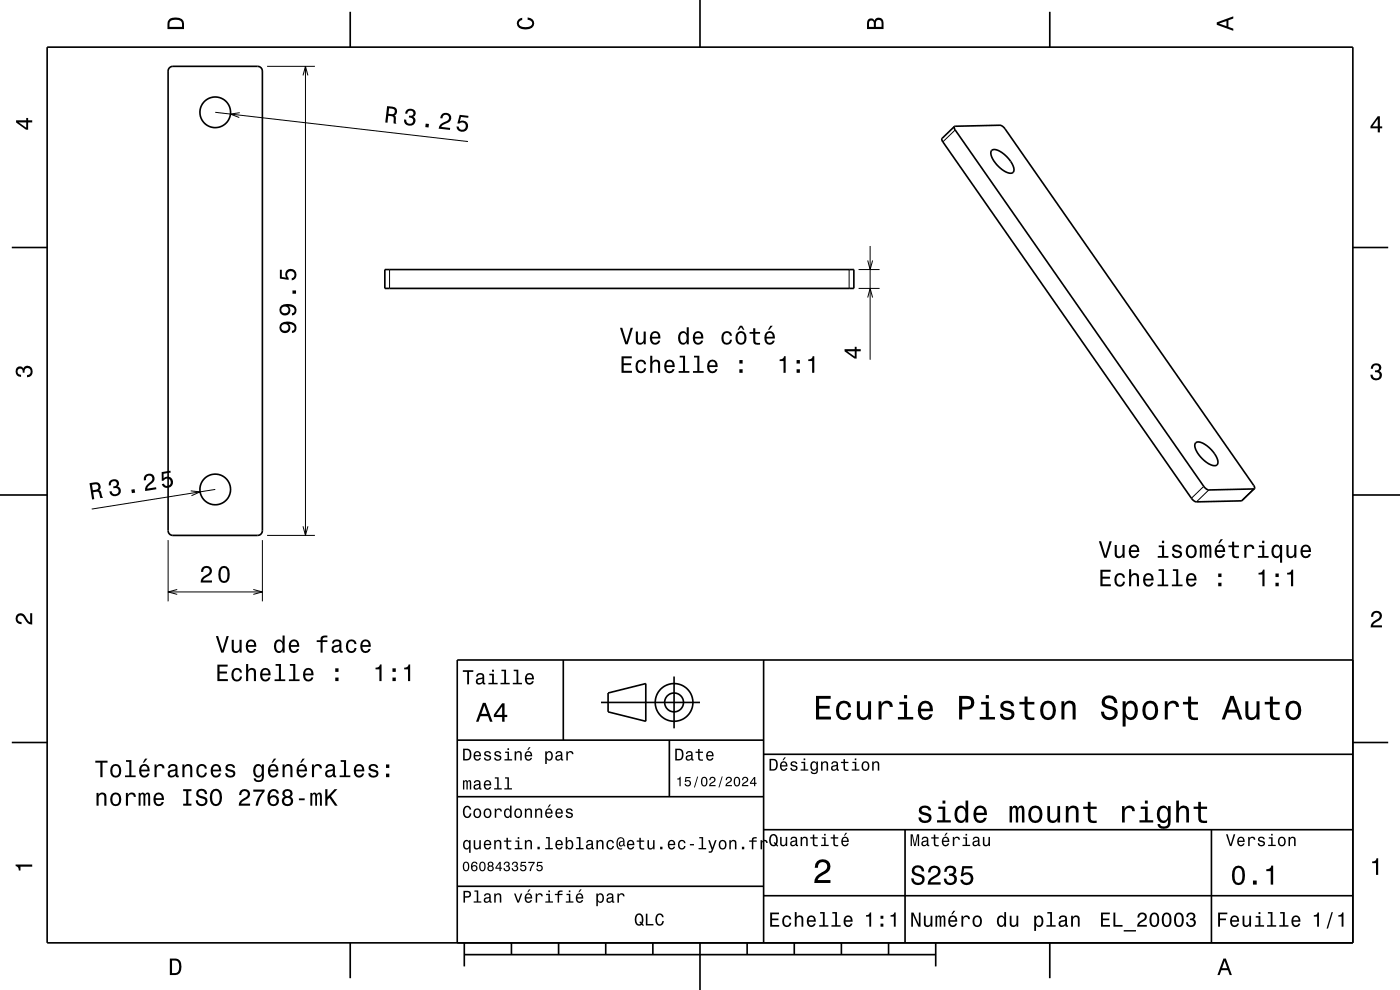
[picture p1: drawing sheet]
<svg xmlns="http://www.w3.org/2000/svg" width="297mm" height="210mm" viewBox="0 0 297 210" stroke-linecap="round" stroke-linejoin="round" font-family="sans-serif">
<g fill="none" stroke="#000" stroke-width=".21">
<path d="M56.7 14.1h10.1M64.3 16l.5-1.9 .5 1.9M64.8 14.1v99.5M45.7 23.8l53.6 6.2M50.9 23.9l-2 .3 1.9 .7M202.6 27.6l-2.6 2.5M82.6 57.2v4M180.1 57.2v4M182.1 57.2h4.5M184.1 55.2l.5 2 .5-2M184.6 52.2v24.1M182.1 61.2h4.5"/>
<path d="M184.1 63.1l.5-1.9 .5 1.9M35.7 114.6v13M40.5 104.1l2 .2-1.9 .8M45.7 103.8l-26.2 4.2M55.7 114.6v13M56.7 113.6h10.1M64.3 111.6l.5 2 .5-2M255.4 103.2l-2.6 2.5M256.4 103.9l-2.6 2.6M266 103.7l-2.7 2.5M35.7 125.6h20M37.6 125l-1.9 .6 1.9 .5"/>
<path d="M53.7 125l2 .6-2 .5"/>
</g>
<g fill="none" stroke="#000" stroke-width=".35">
<path d="M10 10h277v190h-277zM36 14.3l.7-.2h18l.5 .1 .4 .6 .1 97.8-.2 .5-.6 .4-18.2 .1-.6-.2-.4-.6v-97.7zM74.3 2.5v7.5M148.5 0v10M222.7 2.5v7.5M202.5 26.8l-.1 .3 .2 .5 52.9 75.8 .9 .5 9.7-.2M202.5 26.8l9.7-.2 .9 .5 52.8 75.8 .3 .5-.1 .3M202.5 26.8l-2.6 2.6v.5l53 76 .9 .6 9.5-.3 2.8-2.5M210.4 31.9a2.06 2.06 0 0 1 2.3 .6 5.1 5.1 0 0 1 2.4 3.8l-.1 .2a1.77 1.77 0 0 1-2.3-.4 5.1 5.1 0 0 1-2.5-3.9zM2.5 52.5h7.5M81.6 57.2h99.5v4h-99.5zM287 52.5h7.5"/>
<path d="M253.7 93.9a2.05 2.05 0 0 1 2.3 .6 5.1 5.1 0 0 1 2.3 3.8l-.1 .2a1.78 1.78 0 0 1-2.2-.4 5.1 5.1 0 0 1-2.5-3.9zM0 105h10M287 105h10M119.5 140v17M162 140v60M287 140h-190v60M2.5 157.5h7.5M97 157h65M127.5 149h21M129 147l8-2v8l-8-2zM142 157v12M143 143.5v11"/>
<path d="M287 157.5h7.5M97 169h65M162 176h125M162 160h125M192 176v24M257 176v24M97 188h65M162 190h125M74.3 200v7.5M98.5 202.5h100M98.5 200v5M108.5 200v2.5"/>
<path d="M118.5 200v2.5M128.5 200v2.5M138.5 200v2.5M148.5 200v10M158.5 200v2.5M168.5 200v2.5M178.5 200v2.5M188.5 200v2.5M198.5 200v5M222.7 200v7.5"/>
<circle cx="45.7" cy="23.8" r="3.2"/>
<circle cx="45.7" cy="103.8" r="3.3"/>
<circle cx="143" cy="149" r="2"/>
<circle cx="143" cy="149" r="4"/>
</g>
<g fill="#000">
<path d="M36 4a2.18 2.18 0 0 0-.5 2.2h3.5v-1.2a1.43 1.43 0 0 0-1.7-1.3zM36.3 4.4a2.15 2.15 0 0 1 2.2 .3l.1 1h-2.6v-1z" fill-rule="evenodd"/>
<path d="M109.9 4.2l.9-.4v.4a.7 .7 0 0 0-.7 .5 .7 .7 0 0 0 .3 .8 1.7 1.7 0 0 0 2.5-.5 .9 .9 0 0 0-1-.8v-.5a1.24 1.24 0 0 1 1.4 1.1 1.24 1.24 0 0 1-1 1.4 2.22 2.22 0 0 1-2.5-.7l-.2-.5z" fill-rule="evenodd"/>
<path d="M184.2 4.2l-.3 .7v1.3h3.5v-1.3a.98 .98 0 0 0-.7-1.1 .98 .98 0 0 0-1.2 .6 .84 .84 0 0 0-1.3-.2zM184.5 4.5a.54 .54 0 0 1 .6-.1 .54 .54 0 0 1 .3 .6v.7h-1zM185.9 4.4a.62 .62 0 0 1 .8-.1 .62 .62 0 0 1 .3 .6v.8h-1.2z" fill-rule="evenodd"/>
<path d="M258.1 4.7v.6l3.5 1.2v-.4l-1-.4v-1.4l1-.4v-.4zM258.6 5l1.6-.5v1z" fill-rule="evenodd"/>
<path d="M3.4 25.5v.5l2.1 1.5h.5v-1.5h.8v-.5h-.8v-.5h-.4v.5zM4 26h1.6v1.1z" fill-rule="evenodd"/>
<path d="M82.1 22.5l-.4 3.5h.5l.2-1.4a.85 .85 0 0 1 1.1 .7v.9l.6 .1-.1-1.6-.3-.2a.97 .97 0 0 0 .5-1.1 .97 .97 0 0 0-.9-.8zM82.5 23a1.08 1.08 0 0 1 1.2 .4 .6 .6 0 0 1-.1 .7 .6 .6 0 0 1-.6 .1l-.6-.1z" fill-rule="evenodd"/>
<path d="M86.3 23.3l-.4 .8h.5a.62 .62 0 0 1 .4-.7 .62 .62 0 0 1 .8 .4 .62 .62 0 0 1-.3 .8l-.5-.1-.1 .4a.72 .72 0 0 1 .9 .6 .72 .72 0 0 1-.6 .8 .72 .72 0 0 1-.8-.6v-.3l-.5-.1a1.17 1.17 0 0 0 1.4 1.4 1.17 1.17 0 0 0 .8-1.8l-.2-.1a.91 .91 0 0 0 .5-1.1 .91 .91 0 0 0-1-.6zM90.3 26.2l-.1 .8h.7l.1-.7zM93.8 24.2l-.4 .9h.5a.7 .7 0 0 1 .6-.8 .7 .7 0 0 1 .8 .6 .7 .7 0 0 1-.6 .8 1.8 1.8 0 0 0-1.6 1.6l2.3 .3 .1-.5-1.9-.2a2.23 2.23 0 0 1 1.6-1 1.13 1.13 0 0 0 .3-1.6 1.13 1.13 0 0 0-1.7-.1zM97.5 24.4l-.5 1.8h.4a.8 .8 0 0 1 1.3-.1 .8 .8 0 0 1-.2 1.3 .8 .8 0 0 1-1.2-.5l-.4-.1a1.21 1.21 0 0 0 1.3 1.2 1.21 1.21 0 0 0 1-1.5 1.21 1.21 0 0 0-1.6-.8l.2-.9 1.5 .2 .1-.4z" fill-rule="evenodd"/>
<path d="M292.3 24.7l-1.6 2.1v.4h1.6v.9h.4v-.9h.5v-.4h-.5v-2.1zM292.3 25.2v1.6h-1.1z" fill-rule="evenodd"/>
<path d="M59.7 68.5a1.18 1.18 0 0 0-.3 1.6 1.18 1.18 0 0 0 1.5 .4 1.18 1.18 0 0 0 .6-1.4l-.3-.4a1.02 1.02 0 0 1 1.3 .8 .56 .56 0 0 1-.6 .7v.4a1.18 1.18 0 0 0 1-1.2 1.18 1.18 0 0 0-1.1-1.1 2.92 2.92 0 0 0-2.1 .2zM59.7 69.4a.75 .75 0 0 1 1.5 0 .75 .75 0 0 1-1.5 0zM59.7 64.8a1.17 1.17 0 0 0-.3 1.7 1.17 1.17 0 0 0 1.7 .2 1.17 1.17 0 0 0 .1-1.7 1.02 1.02 0 0 1 1.3 .8 .56 .56 0 0 1-.6 .6v.5a1.18 1.18 0 0 0 1-1.2 1.18 1.18 0 0 0-1.1-1.1 2.92 2.92 0 0 0-2.1 .2zM59.7 65.7a.75 .75 0 0 1 1.5 0 .75 .75 0 0 1-1.5 0zM62.1 61.6v.7h.7v-.7zM59.4 57.2v1.9l1.8 .3v-.4a.79 .79 0 0 1-.2-1.2 .79 .79 0 0 1 1.2 0 .79 .79 0 0 1-.1 1.1l-.2 .1v.5a1.21 1.21 0 0 0 1-1.5 1.21 1.21 0 0 0-1.6-.8 1.21 1.21 0 0 0-.6 1.7l-.9-.1v-1.6z" fill-rule="evenodd"/>
<path d="M131.9 75.6v3.5h2.2v-.4h-1.8v-1.2h1.6v-.4h-1.6v-1.1h1.7v-.4zM135.1 76.7a1.53 1.53 0 0 0 .9 2.5 1.05 1.05 0 0 0 1.1-1.1h-.5a.67 .67 0 0 1-.6 .7 .67 .67 0 0 1-.7-.6 1.12 1.12 0 0 1 .7-1.5 .59 .59 0 0 1 .6 .6h.5a1.09 1.09 0 0 0-.8-1 1.09 1.09 0 0 0-1.2 .4zM137.9 75.5v3.6h.5v-1.6a.63 .63 0 0 1 .4-.8 .63 .63 0 0 1 .8 .4v2h.4v-1.8a.88 .88 0 0 0-.6-1 .88 .88 0 0 0-1 .5v-1.3zM141.2 76.7a1.54 1.54 0 0 0 .8 2.5 1.06 1.06 0 0 0 1.1-.9h-.4l-.3 .4-.3 .1a.75 .75 0 0 1-.7-.9h1.7a1.16 1.16 0 0 0-.5-1.4 1.16 1.16 0 0 0-1.4 .2zM141.6 76.9a.66 .66 0 0 1 .7-.2 .66 .66 0 0 1 .4 .8h-1.3zM144.2 75.5v.3h.7v2.9h-.9v.4h2.2v-.4h-.9v-3.2zM147.2 75.5v.3h.7v2.9h-.9v.4h2.3v-.4h-.9v-3.2zM150.3 76.7a1.54 1.54 0 0 0 .8 2.5 1.06 1.06 0 0 0 1.1-.9h-.4l-.3 .4-.3 .1a.75 .75 0 0 1-.7-.9h1.7a1.17 1.17 0 0 0-.4-1.4 1.17 1.17 0 0 0-1.5 .2zM150.7 76.9a.66 .66 0 0 1 .8-.2 .66 .66 0 0 1 .3 .8h-1.3zM156.8 78.3v.8h.7v-.8zM156.8 76.4v.7h.7v-.7z" fill-rule="evenodd"/>
<path d="M131.5 69.5l1.2 3.5h.5l1.1-3.5h-.5l-.9 3-.9-3zM134.9 70.3v1.8a.89 .89 0 0 0 .6 1 .89 .89 0 0 0 1.1-.5v.4h.4v-2.7h-.5v1.6a.65 .65 0 0 1-.3 .8 .65 .65 0 0 1-.8-.3l-.1-2.1zM138.2 70.6a1.54 1.54 0 0 0 .8 2.5 1.06 1.06 0 0 0 1.1-.8h-.5l-.2 .3-.4 .1a.76 .76 0 0 1-.7-.9h1.8a1.16 1.16 0 0 0-.5-1.4 1.16 1.16 0 0 0-1.4 .2zM138.5 70.8a.66 .66 0 0 1 .8-.1 .66 .66 0 0 1 .3 .7h-1.3zM144.1 70.6a1.58 1.58 0 0 0 .8 2.5l.4-.1 .4-.4v.4h.4v-3.6h-.4v1.3a.89 .89 0 0 0-1.6-.1zM144.5 70.9a.62 .62 0 0 1 .7-.2 .62 .62 0 0 1 .4 .5 1.11 1.11 0 0 1-.6 1.5 1.19 1.19 0 0 1-.5-1.8zM147.3 70.6a1.54 1.54 0 0 0 .8 2.5 1.05 1.05 0 0 0 1.1-.8h-.5l-.2 .3-.4 .1a.75 .75 0 0 1-.7-.9h1.8a1.16 1.16 0 0 0-.5-1.4 1.16 1.16 0 0 0-1.4 .2zM147.6 70.8a.66 .66 0 0 1 .8-.1 .66 .66 0 0 1 .3 .7h-1.3zM153.3 70.6a1.52 1.52 0 0 0 .9 2.5 1.05 1.05 0 0 0 1.1-1h-.4a.67 .67 0 0 1-.7 .6 .67 .67 0 0 1-.7-.6 1.12 1.12 0 0 1 .7-1.5 .6 .6 0 0 1 .6 .6h.5a1.09 1.09 0 0 0-.8-.9 1.09 1.09 0 0 0-1.2 .3zM157 69.1l-.5 .9h.3l.4-.6 .4 .6h.3l-.5-.9zM156.3 70.6a1.53 1.53 0 0 0 .9 2.5 1.48 1.48 0 0 0 1.2-1.4 1.48 1.48 0 0 0-1.2-1.5l-.5 .1zM156.7 70.9a.67 .67 0 0 1 .7-.3 .67 .67 0 0 1 .5 .6 1.11 1.11 0 0 1-.7 1.5 1.17 1.17 0 0 1-.5-1.8zM159.8 69.6v.8h-.8v.4h.8v1.8a1.04 1.04 0 0 0 1.4 .5v-.4a.68 .68 0 0 1-1-.3v-1.6h1v-.4h-1v-.8zM163.4 69.1l-.5 .9h.3l.7-.9zM162.5 70.6a1.54 1.54 0 0 0 .8 2.5 1.05 1.05 0 0 0 1-.8h-.4l-.2 .3-.4 .1a.75 .75 0 0 1-.7-.9h1.8a1.16 1.16 0 0 0-.5-1.4 1.16 1.16 0 0 0-1.4 .2zM162.8 70.8a.66 .66 0 0 1 .8-.1 .66 .66 0 0 1 .3 .7h-1.3z" fill-rule="evenodd"/>
<path d="M165.4 76.2v.4h.8v2.5h.5v-3.5h-.4a.77 .77 0 0 1-.9 .6zM169 78.3v.8h.7v-.8zM169 76.4v.7h.7v-.7zM171.5 76.2v.4h.8v2.5h.4v-3.5h-.3a.77 .77 0 0 1-.9 .6z" fill-rule="evenodd"/>
<path d="M179.2 74.1v.4l2.1 1.6h.4v-1.6h.9v-.4h-.9v-.5h-.4v.5zM179.8 74.5h1.5v1.1z" fill-rule="evenodd"/>
<path d="M291.1 77.4a1.08 1.08 0 0 1 1.4-.2 1.08 1.08 0 0 1 .4 1.2l-.3 .3a1.06 1.06 0 0 1 .5 1.3 1.06 1.06 0 0 1-1.2 .7 1.1 1.1 0 0 1-1.2-1.2h.5a.71 .71 0 0 0 1 .8 .71 .71 0 0 0 .1-1.3h-.6v-.4a.61 .61 0 0 0 .8-.3 .61 .61 0 0 0-.2-.8 .61 .61 0 0 0-.9 .2l-.1 .5h-.5z" fill-rule="evenodd"/>
<path d="M3.6 78a.86 .86 0 0 1 1.4 .2 1.06 1.06 0 0 1 1.2-.6 1.06 1.06 0 0 1 .7 1.2 1.1 1.1 0 0 1-1.2 1.2v-.4a.71 .71 0 0 0 .8-1 .71 .71 0 0 0-1.3-.1v.6h-.4a.61 .61 0 0 0-.3-.8 .61 .61 0 0 0-.8 .2 .61 .61 0 0 0 .2 .8l.6 .2v.4a1.15 1.15 0 0 1-1.2-.6 1.15 1.15 0 0 1 .3-1.3z" fill-rule="evenodd"/>
<path d="M19 102.5l.5 3.4h.5l-.2-1.5a.84 .84 0 0 1 1.3 .4l.2 .9 .5-.1-.5-1.4-.3-.2a.97 .97 0 0 0 .2-1.2 .97 .97 0 0 0-1.1-.5zM19.5 102.8a1.08 1.08 0 0 1 1.3 .1 .6 .6 0 0 1 0 .7 .6 .6 0 0 1-.6 .3l-.5 .1z" fill-rule="evenodd"/>
<path d="M23.2 102.1l-.1 .9 .4-.1a.62 .62 0 0 1 .2-.8 .62 .62 0 0 1 .9 .2 .62 .62 0 0 1-.1 .8l-.5 .1 .1 .4a.72 .72 0 0 1 1 .3 .72 .72 0 0 1-.4 1 .72 .72 0 0 1-.9-.4l-.1-.3-.5 .1a1.18 1.18 0 0 0 1.7 .9 1.18 1.18 0 0 0 .3-1.9l-.3-.1a.9 .9 0 0 0 .2-1.2 .9 .9 0 0 0-1.1-.3zM27.9 103.9l.1 .7 .7-.1-.2-.7zM30.7 100.9l-.2 1 .5-.1a.71 .71 0 0 1 .4-.9 .71 .71 0 0 1 .9 .4 .71 .71 0 0 1-.4 .9 1.81 1.81 0 0 0-1.1 2l2.4-.4-.1-.4-1.9 .3a2.22 2.22 0 0 1 1.3-1.4 1.13 1.13 0 0 0-.2-1.7 1.13 1.13 0 0 0-1.6 .3zM34.3 100.1v1.9l.4-.1a.79 .79 0 0 1 1.1-.3 .79 .79 0 0 1 .3 1.1 .79 .79 0 0 1-1.2 .1l-.1-.2-.5 .1a1.21 1.21 0 0 0 1.7 .8 1.21 1.21 0 0 0 .5-1.8 1.21 1.21 0 0 0-1.8-.3v-.9l1.5-.3-.1-.4z" fill-rule="evenodd"/>
<path d="M233.1 114.8l1.1 3.5h.5l1.2-3.5h-.5l-.9 3-.9-3zM236.5 115.6v1.8a.89 .89 0 0 0 .6 1 .89 .89 0 0 0 1.1-.5v.4h.4v-2.7h-.5v1.6a.65 .65 0 0 1-.4 .7 .65 .65 0 0 1-.8-.3v-2zM239.8 115.9a1.54 1.54 0 0 0 .8 2.5 1.06 1.06 0 0 0 1-.9h-.4l-.2 .4-.4 .1a.76 .76 0 0 1-.7-.9h1.8a1.17 1.17 0 0 0-.5-1.4 1.17 1.17 0 0 0-1.4 .2zM240.1 116.1a.66 .66 0 0 1 .8-.1 .66 .66 0 0 1 .3 .7h-1.3zM245.8 115.7v.4h.7v1.8h-.9v.4h2.3v-.4h-.9v-2.2zM246.5 114.7v.5h.5v-.5zM248.9 115.7a.75 .75 0 0 0-.2 .9 .75 .75 0 0 0 .7 .5l.9 .3a.63 .63 0 0 1-.6 .7 .63 .63 0 0 1-.7-.6h-.4a1.07 1.07 0 0 0 1.2 .9 1.07 1.07 0 0 0 .9-1.2l-.4-.4-1.1-.3a.53 .53 0 0 1 .4-.7 .53 .53 0 0 1 .7 .5h.4a1.03 1.03 0 0 0-.7-.8 1.03 1.03 0 0 0-1.1 .2zM251.9 115.9a1.53 1.53 0 0 0 .8 2.5 1.48 1.48 0 0 0 1.2-1.4 1.48 1.48 0 0 0-1.2-1.5l-.5 .1zM252.2 116.2a.67 .67 0 0 1 .7-.3 .67 .67 0 0 1 .5 .6 1.11 1.11 0 0 1-.7 1.5 1.17 1.17 0 0 1-.5-1.8zM254.5 115.6v2.7h.4v-1.8l.3-.6h.2l.1 .3 .1 2.1h.3l.1-2.1 .3-.3 .2 .1 .1 .4v1.9h.4v-1.9a.69 .69 0 0 0-.5-.9l-.6 .4-.2-.3-.3-.1-.5 .4v-.3zM258.9 114.4l-.5 .8h.3l.7-.8zM258 115.9a1.54 1.54 0 0 0 .8 2.5 1.06 1.06 0 0 0 1.1-.9h-.5l-.2 .4-.4 .1a.75 .75 0 0 1-.7-.9h1.8a1.16 1.16 0 0 0-.5-1.4 1.16 1.16 0 0 0-1.4 .2zM258.3 116.1a.66 .66 0 0 1 .8-.1 .66 .66 0 0 1 .3 .7h-1.3zM261.4 114.9v.8h-.8v.4h.8v1.8a1.04 1.04 0 0 0 1.4 .5v-.4a.68 .68 0 0 1-1-.3v-1.6h1v-.4h-1v-.8zM264 115.6v2.7h.4v-1.5a.66 .66 0 0 1 .4-.8 .66 .66 0 0 1 .8 .2v.2h.5a.89 .89 0 0 0-.7-.9 .89 .89 0 0 0-1 .6v-.5zM267.1 115.7v.4h.7v1.8h-.9v.4h2.2v-.4h-.9v-2.2zM267.8 114.7v.5h.4v-.5zM270 115.9a1.57 1.57 0 0 0 .8 2.5l.4-.1 .4-.4v1.5h.4v-3.8h-.4v.4l-.2-.2a.87 .87 0 0 0-1.4 .1zM270.4 116.2a.62 .62 0 0 1 .6-.3 .62 .62 0 0 1 .5 .6 1.11 1.11 0 0 1-.7 1.5 1.19 1.19 0 0 1-.4-1.8zM272.9 115.6v1.8a.89 .89 0 0 0 .6 1 .89 .89 0 0 0 1.1-.5v.4h.4v-2.7h-.4v1.6a.65 .65 0 0 1-.4 .7 .65 .65 0 0 1-.8-.3l-.1-2zM276.2 115.9a1.54 1.54 0 0 0 .8 2.5 1.06 1.06 0 0 0 1.1-.9h-.5l-.2 .4-.4 .1a.75 .75 0 0 1-.7-.9h1.8a1.17 1.17 0 0 0-.5-1.4 1.17 1.17 0 0 0-1.4 .2zM276.5 116.1a.66 .66 0 0 1 .8-.1 .66 .66 0 0 1 .4 .7h-1.4z" fill-rule="evenodd"/>
<path d="M3.6 130.4a1.22 1.22 0 0 1 2 .7l.4 .6 .4 .3v-1.9h.4v2.4a1.8 1.8 0 0 1-1.7-1.4 .71 .71 0 0 0-.9-.5 .71 .71 0 0 0-.5 .8 .71 .71 0 0 0 .9 .5v.5a1.18 1.18 0 0 1-1.2-.7 1.18 1.18 0 0 1 .2-1.3z" fill-rule="evenodd"/>
<path d="M43 120.4l-.4 .9h.5a.7 .7 0 0 1 .5-.8 .7 .7 0 0 1 .9 .5 .7 .7 0 0 1-.5 .8 1.8 1.8 0 0 0-1.4 1.8h2.4v-.5h-1.9a2.22 2.22 0 0 1 1.4-1.1 1.14 1.14 0 0 0 .1-1.7 1.14 1.14 0 0 0-1.6 .1zM46.6 120.5a2.68 2.68 0 0 0 .4 3.1 1.14 1.14 0 0 0 1.7-1 2.31 2.31 0 0 0-.7-2.4l-.5-.2-.5 .2zM47.2 120.5h.7a2.37 2.37 0 0 1 0 2.7h-.7a2.38 2.38 0 0 1 0-2.7z" fill-rule="evenodd"/>
<path d="M45.8 134.9l1.1 3.5h.5l1.1-3.5h-.4l-.9 3-.9-3zM49.2 135.7v1.8a.89 .89 0 0 0 .6 1 .89 .89 0 0 0 1-.5v.4h.5v-2.7h-.5v1.6a.65 .65 0 0 1-.4 .8 .65 .65 0 0 1-.8-.3v-2.1zM52.4 136a1.54 1.54 0 0 0 .8 2.5 1.06 1.06 0 0 0 1.1-.8h-.4l-.2 .3-.4 .1a.76 .76 0 0 1-.7-.9h1.8a1.16 1.16 0 0 0-.5-1.4 1.16 1.16 0 0 0-1.5 .2zM52.8 136.2a.66 .66 0 0 1 .8-.1 .66 .66 0 0 1 .3 .7h-1.3zM58.4 136a1.58 1.58 0 0 0 .8 2.5l.4-.1 .3-.4v.4h.5v-3.6h-.4v1.3a.89 .89 0 0 0-1.6-.1zM58.8 136.3a.62 .62 0 0 1 .6-.3 .62 .62 0 0 1 .5 .6 1.12 1.12 0 0 1-.7 1.5 1.19 1.19 0 0 1-.4-1.8zM61.5 136a1.54 1.54 0 0 0 .8 2.5 1.05 1.05 0 0 0 1.1-.8h-.4l-.2 .3-.4 .1a.76 .76 0 0 1-.7-.9h1.8a1.16 1.16 0 0 0-.5-1.4 1.16 1.16 0 0 0-1.5 .2zM61.9 136.2a.66 .66 0 0 1 .8-.1 .66 .66 0 0 1 .3 .7h-1.3zM67.2 135.8v.4h.8v2.2h.4v-2.2h1.1v-.4h-1.1l.1-.4 .3-.2h.7v-.4a1.03 1.03 0 0 0-1.5 .8v.2zM70.7 135.9l-.3 .6h.4a.55 .55 0 0 1 .7-.5 .55 .55 0 0 1 .4 .8h-.2a1 1 0 0 0-1.1 .2 1 1 0 0 0-.2 1.1 .94 .94 0 0 0 1.6 0l.1 .3h.6v-.3l-.3-.1v-1.6a1.02 1.02 0 0 0-.7-.8 1.02 1.02 0 0 0-1 .3zM70.9 137.4l1.1-.3a.77 .77 0 0 1-.2 .8 .77 .77 0 0 1-.9 .1l-.1-.3zM73.7 136a1.53 1.53 0 0 0 .8 2.5 1.05 1.05 0 0 0 1.1-1h-.4a.67 .67 0 0 1-.6 .6 .67 .67 0 0 1-.7-.6 1.12 1.12 0 0 1 .6-1.5 .6 .6 0 0 1 .7 .6h.4a1.09 1.09 0 0 0-.7-.9 1.09 1.09 0 0 0-1.2 .3zM76.7 136a1.54 1.54 0 0 0 .8 2.5 1.05 1.05 0 0 0 1.1-.8h-.4l-.2 .3-.4 .1a.76 .76 0 0 1-.7-.9h1.8a1.16 1.16 0 0 0-.5-1.4 1.16 1.16 0 0 0-1.5 .2zM77.1 136.2a.66 .66 0 0 1 .8-.1 .66 .66 0 0 1 .3 .7h-1.3z" fill-rule="evenodd"/>
<path d="M233.4 120.9v3.5h2.3v-.5h-1.8v-1.1h1.6v-.5h-1.6v-1h1.7v-.4zM236.7 121.9a1.53 1.53 0 0 0 .9 2.6 1.05 1.05 0 0 0 1.1-1.1h-.5a.67 .67 0 0 1-.6 .7 .67 .67 0 0 1-.7-.6 1.12 1.12 0 0 1 .7-1.6 .6 .6 0 0 1 .6 .7h.5a1.09 1.09 0 0 0-.8-1 1.09 1.09 0 0 0-1.2 .3zM239.5 120.7v3.7h.5v-1.6a.63 .63 0 0 1 .4-.8 .63 .63 0 0 1 .8 .4v2h.4v-1.8a.88 .88 0 0 0-.6-1 .88 .88 0 0 0-1 .4v-1.3zM242.8 121.9a1.54 1.54 0 0 0 .8 2.6 1.06 1.06 0 0 0 1.1-.9h-.5l-.2 .3-.4 .2a.75 .75 0 0 1-.6-1h1.7a1.16 1.16 0 0 0-.5-1.3 1.16 1.16 0 0 0-1.4 .1zM243.1 122.2a.66 .66 0 0 1 .8-.2 .66 .66 0 0 1 .4 .8h-1.3zM245.8 120.7v.4h.7v2.9h-.9v.4h2.2v-.4h-.9v-3.3zM248.8 120.7v.4h.7v2.9h-.9v.4h2.3v-.4h-.9v-3.3zM251.9 121.9a1.54 1.54 0 0 0 .8 2.6 1.06 1.06 0 0 0 1.1-.9h-.4l-.3 .3-.3 .2a.75 .75 0 0 1-.7-1h1.7a1.17 1.17 0 0 0-.5-1.3 1.17 1.17 0 0 0-1.4 .1zM252.3 122.2a.66 .66 0 0 1 .7-.2 .66 .66 0 0 1 .4 .8h-1.3zM258.4 123.6v.8h.7v-.8zM258.4 121.7v.7h.7v-.7z" fill-rule="evenodd"/>
<path d="M267 121.5v.4h.8v2.5h.5v-3.6h-.4a.77 .77 0 0 1-.9 .7zM270.6 123.6v.8h.7v-.8zM270.6 121.7v.7h.7v-.7zM273.1 121.5v.4h.8v2.5h.4v-3.6h-.3a.77 .77 0 0 1-.9 .7z" fill-rule="evenodd"/>
<path d="M291.2 129.9a1.18 1.18 0 0 1 1.9 .3 1.18 1.18 0 0 1-1 1.7l-.5 .3-.3 .5h1.9v.4h-2.4a1.8 1.8 0 0 1 1.4-1.8 .71 .71 0 0 0 .5-.8 .71 .71 0 0 0-.9-.5 .71 .71 0 0 0-.5 .8h-.4z" fill-rule="evenodd"/>
<path d="M46.1 141v3.5h2.2v-.4h-1.7v-1.2h1.5v-.5h-1.5v-1h1.7v-.4zM49.4 142.1a1.53 1.53 0 0 0 .8 2.5 1.05 1.05 0 0 0 1.1-1.1h-.4a.67 .67 0 0 1-.6 .7 .67 .67 0 0 1-.7-.6 1.12 1.12 0 0 1 .6-1.5 .59 .59 0 0 1 .7 .6h.4a1.09 1.09 0 0 0-.7-1 1.09 1.09 0 0 0-1.2 .4zM52.2 140.9v3.6h.5v-1.6a.63 .63 0 0 1 .3-.8 .63 .63 0 0 1 .8 .4l.1 2h.4v-1.8a.88 .88 0 0 0-.6-1 .88 .88 0 0 0-1 .5v-1.3zM55.5 142.1a1.54 1.54 0 0 0 .8 2.5 1.06 1.06 0 0 0 1.1-.9h-.5l-.2 .4-.4 .1a.76 .76 0 0 1-.7-.9h1.8a1.16 1.16 0 0 0-.5-1.4 1.16 1.16 0 0 0-1.4 .2zM55.8 142.3a.66 .66 0 0 1 .8-.2 .66 .66 0 0 1 .3 .8h-1.3zM58.5 140.9v.3h.7v2.9h-.9v.4h2.2v-.4h-.9v-3.2zM61.5 140.9v.3h.7v2.9h-.9v.4h2.2v-.4h-.9v-3.2zM64.6 142.1a1.54 1.54 0 0 0 .8 2.5 1.06 1.06 0 0 0 1.1-.9h-.5l-.2 .4-.4 .1a.76 .76 0 0 1-.7-.9h1.8a1.17 1.17 0 0 0-.5-1.4 1.17 1.17 0 0 0-1.4 .2zM64.9 142.3a.66 .66 0 0 1 .8-.2 .66 .66 0 0 1 .4 .8h-1.4zM71.1 143.7v.8h.7v-.8zM71.1 141.8v.7h.7v-.7z" fill-rule="evenodd"/>
<path d="M79.7 141.6v.4h.8v2.5h.4v-3.5h-.3a.78 .78 0 0 1-.9 .6zM83.3 143.7v.8h.7v-.8zM83.3 141.8v.7h.7v-.7zM85.7 141.6v.4h.9v2.5h.4v-3.5h-.3a.77 .77 0 0 1-1 .6z" fill-rule="evenodd"/>
<path d="M98.2 158.8v2.5h.9a1.37 1.37 0 0 0 .7-2.2 1.56 1.56 0 0 0-1.6-.3zM98.6 159.1a.98 .98 0 0 1 1.1 .7 .98 .98 0 0 1-.6 1.2h-.5zM100.7 159.6a1.04 1.04 0 0 0-.2 1.2 1.04 1.04 0 0 0 1 .5l.5-.5h-.3l-.4 .3a.54 .54 0 0 1-.5-.7h1.3a.83 .83 0 0 0-.4-.9 .83 .83 0 0 0-1 .1zM100.9 159.7l.2-.1a.47 .47 0 0 1 .5 .1 .47 .47 0 0 1 .1 .5h-.9zM102.9 159.5l-.2 .1a.69 .69 0 0 0 .9 .9l.2 .1a.43 .43 0 0 1-.4 .5 .43 .43 0 0 1-.4-.4h-.3a.74 .74 0 0 0 .9 .7 .74 .74 0 0 0 .5-1l-1-.4a.38 .38 0 0 1 .3-.5 .38 .38 0 0 1 .4 .4h.3a.78 .78 0 0 0-1.2-.4zM105.1 159.5l-.2 .1a.69 .69 0 0 0 .9 .9l.2 .1a.43 .43 0 0 1-.4 .5 .43 .43 0 0 1-.5-.4h-.3a.74 .74 0 0 0 .9 .7 .74 .74 0 0 0 .5-1l-.9-.4a.38 .38 0 0 1 .3-.5 .38 .38 0 0 1 .4 .4h.3a.77 .77 0 0 0-1.2-.4zM107.2 159.4v.3h.5v1.3h-.7v.3h1.6v-.3h-.6v-1.6zM107.7 158.7v.4h.3v-.4zM109.2 159.4v1.9h.3v-1.1a.45 .45 0 0 1 .4-.6 .45 .45 0 0 1 .5 .5v1.2h.3v-1.3a.63 .63 0 0 0-.5-.7 .63 .63 0 0 0-.7 .4v-.3zM112.2 158.5l-.4 .6h.3l.5-.6zM111.5 159.6a1.04 1.04 0 0 0-.2 1.2 1.04 1.04 0 0 0 1.1 .5l.5-.5h-.3l-.5 .3a.54 .54 0 0 1-.5-.7h1.3a.83 .83 0 0 0-.4-.9 .83 .83 0 0 0-1 .1zM111.8 159.7l.1-.1a.48 .48 0 0 1 .5 .1 .48 .48 0 0 1 .2 .5h-1zM115.7 159.4v2.7h.3v-1.1a.66 .66 0 0 0 .7 .4 .66 .66 0 0 0 .5-.6 .91 .91 0 0 0 0-1.1 .91 .91 0 0 0-1-.3l-.2 .3v-.3zM116.1 159.8a.45 .45 0 0 1 .5-.2 .45 .45 0 0 1 .3 .4 .65 .65 0 0 1 .1 .8 .65 .65 0 0 1-.7 .2 .98 .98 0 0 1-.2-1.2zM118.1 159.5l-.2 .4h.3a.39 .39 0 0 1 .4-.3 .39 .39 0 0 1 .3 .5h-.1a.65 .65 0 0 0-1 .4 .65 .65 0 0 0 .6 .9l.6-.3 .1 .2h.4v-.2l-.2-.1v-1.1a.72 .72 0 0 0-.5-.6 .72 .72 0 0 0-.7 .2zM118.2 160.6l.8-.3a.55 .55 0 0 1-.2 .7 .55 .55 0 0 1-.6 0zM120.1 159.4v1.9h.4v-1.1a.47 .47 0 0 1 .2-.6 .47 .47 0 0 1 .6 .2v.2h.4a.64 .64 0 0 0-.5-.7 .64 .64 0 0 0-.8 .4v-.3z" fill-rule="evenodd"/>
<path d="M98.2 142.2v.3h.9v2.7h.4v-2.7h.9v-.3zM101.3 143l-.3 .5h.4a.47 .47 0 0 1 .5-.4 .47 .47 0 0 1 .4 .6l-.2 .1a.84 .84 0 0 0-1 .2 .84 .84 0 0 0 0 1.1 .9 .9 0 0 0 1.3-.2l.1 .2 .5 .1v-.3l-.3-.1v-1.3a.87 .87 0 0 0-1.4-.5zM101.4 144.3l.9-.3a.66 .66 0 0 1-.1 .7 .66 .66 0 0 1-.8 .1zM103.8 142.9v.3h.6v1.6h-.8v.4h2v-.4h-.8v-1.9zM104.4 142.1v.4h.4v-.4zM106.4 142.1v.3h.6v2.4h-.8v.4h1.9v-.4h-.7v-2.7zM109 142.1v.3h.6v2.4h-.8v.4h1.9v-.4h-.7v-2.7zM111.6 143.1a1.32 1.32 0 0 0 .7 2.1 .9 .9 0 0 0 .9-.7h-.3l-.2 .3-.4 .1a.65 .65 0 0 1-.6-.8h1.6a1 1 0 0 0-.4-1.2 1 1 0 0 0-1.3 .2zM111.9 143.3a.57 .57 0 0 1 .7-.1 .57 .57 0 0 1 .3 .6h-1.2z" fill-rule="evenodd"/>
<path d="M102.4 149.1l-1.4 4h.5l.4-1.2h1.6l.4 1.2h.6l-1.5-4zM102.7 149.7l.7 1.7h-1.3zM106.5 149.2l-1.7 2.4v.5h1.7v1h.5v-1h.6v-.5h-.6v-2.4zM106.5 149.9v1.7h-1.3z" fill-rule="evenodd"/>
<path d="M143.2 158.8v2.5h.9a1.37 1.37 0 0 0 .7-2.2 1.56 1.56 0 0 0-1.6-.3zM143.6 159.1a.98 .98 0 0 1 1.1 .7 .98 .98 0 0 1-.6 1.2h-.5zM145.7 159.5l-.2 .4h.3a.39 .39 0 0 1 .5-.3 .39 .39 0 0 1 .3 .5h-.2a.65 .65 0 0 0-.9 .4 .65 .65 0 0 0 .5 .9l.7-.3v.2h.4v-.2l-.1-.1-.1-1.1a.73 .73 0 0 0-.4-.6 .73 .73 0 0 0-.8 .2zM145.8 160.6l.8-.3a.55 .55 0 0 1-.1 .7 .55 .55 0 0 1-.7 0zM148.1 158.9v.5h-.5v.3h.5v1.3a.75 .75 0 0 0 1 .4v-.3a.48 .48 0 0 1-.7-.3v-1.1h.7v-.3h-.7v-.5zM150 159.6a1.04 1.04 0 0 0-.2 1.2 1.04 1.04 0 0 0 1.1 .5l.5-.5h-.4l-.4 .3a.54 .54 0 0 1-.5-.7h1.3a.83 .83 0 0 0-.4-.9 .83 .83 0 0 0-1 .1zM150.3 159.7l.1-.1a.48 .48 0 0 1 .5 .1 .48 .48 0 0 1 .2 .5h-1z" fill-rule="evenodd"/>
<path d="M173.1 147.6v5h3.2v-.6h-2.5v-1.7h2.2v-.6h-2.2v-1.5h2.4v-.6zM177.8 149.2a2.59 2.59 0 0 0 .5 3.4 1.58 1.58 0 0 0 2.3-1.4h-.6a.95 .95 0 0 1-.9 1 .95 .95 0 0 1-1-.9 1.59 1.59 0 0 1 .9-2.1 .85 .85 0 0 1 .9 .8h.7a1.56 1.56 0 0 0-1.1-1.3 1.56 1.56 0 0 0-1.7 .5zM181.8 148.8v2.5a1.27 1.27 0 0 0 .9 1.4 1.27 1.27 0 0 0 1.5-.7v.6h.6v-3.8h-.6v2.2a.92 .92 0 0 1-.6 1.1 .92 .92 0 0 1-1.2-.4v-2.9zM186.4 148.8v3.8h.6v-2.2a.95 .95 0 0 1 .5-1.1 .95 .95 0 0 1 1.2 .3l.1 .4h.6a1.28 1.28 0 0 0-1-1.4 1.28 1.28 0 0 0-1.4 .8v-.6zM190.8 148.9v.5h1v2.7h-1.3v.5h3.2v-.5h-1.3v-3.2zM191.8 147.4v.8h.6v-.8zM195.1 149.2a2.62 2.62 0 0 0 .5 3.4 1.57 1.57 0 0 0 2.2-1.1h-.6l-.3 .5-.5 .2a1.08 1.08 0 0 1-1-1.3h2.5a1.66 1.66 0 0 0-.7-2 1.66 1.66 0 0 0-2.1 .3zM195.6 149.5a.94 .94 0 0 1 1.2-.2 .94 .94 0 0 1 .5 1h-1.9zM203.5 147.6v5h.6v-2.1h.8a1.47 1.47 0 0 0 1.8-1.2 1.47 1.47 0 0 0-1.5-1.7zM204.1 148.2a1.6 1.6 0 0 1 1.8 .5 .86 .86 0 0 1 0 .9 .86 .86 0 0 1-.9 .3h-.9zM208.1 148.9v.5h1v2.7h-1.3v.5h3.3v-.5h-1.3v-3.2zM209.1 147.4v.8h.7v-.8zM212.6 148.9a1.08 1.08 0 0 0-.3 1.2 1.08 1.08 0 0 0 1 .7l1.1 .4a.57 .57 0 0 1 .2 .6 .57 .57 0 0 1-.5 .4 .96 .96 0 0 1-1.4-.8h-.6a1.6 1.6 0 0 0 1.3 1.4 1.6 1.6 0 0 0 1.7-.8 1.13 1.13 0 0 0-1-1.6l-1.1-.3-.2-.4a.87 .87 0 0 1 .9-.5 .87 .87 0 0 1 .8 .6h.6a1.41 1.41 0 0 0-2.1-1.1zM217.4 147.8v1.1h-1.1v.5h1.1v2.6l.2 .4 .4 .3h1.4v-.5a.97 .97 0 0 1-1.4-.5v-2.3h1.4v-.5h-1.4v-1.1zM221.1 149.2a2.56 2.56 0 0 0 .5 3.4 1.72 1.72 0 0 0 1.8-.2 1.72 1.72 0 0 0 .6-1.7 1.7 1.7 0 0 0-.9-1.9 1.7 1.7 0 0 0-2 .4zM221.6 149.6a.96 .96 0 0 1 1-.4 .96 .96 0 0 1 .7 .8 1.59 1.59 0 0 1-1 2.2 1.19 1.19 0 0 1-1-1.5zM225.2 148.8v3.8h.6v-2.2a.97 .97 0 0 1 .5-1.1 .97 .97 0 0 1 1.1 .2l.1 .7v2.4h.7v-2.5a1.27 1.27 0 0 0-.9-1.4 1.27 1.27 0 0 0-1.5 .6v-.5zM234.1 147.9a1.38 1.38 0 0 0-.3 1.5 1.38 1.38 0 0 0 1.3 .9 1.25 1.25 0 0 1 1.4 .9 1.15 1.15 0 0 1-1.3 .9 1.15 1.15 0 0 1-1-1.1h-.7a1.8 1.8 0 0 0 1.7 1.8 1.8 1.8 0 0 0 1.9-1.6 1.46 1.46 0 0 0-1.5-1.4l-.6-.2a.83 .83 0 0 1-.5-1.1 .83 .83 0 0 1 1.2-.3l.5 .5 .1 .4h.7a1.67 1.67 0 0 0-1-1.6 1.67 1.67 0 0 0-1.9 .4zM238.2 148.8v5.3h.6v-2.1a1.32 1.32 0 0 0 1.4 .7 1.32 1.32 0 0 0 1.1-1.1 2.43 2.43 0 0 0-.8-2.8 1.21 1.21 0 0 0-1.7 .5v-.5zM239.1 149.6a.9 .9 0 0 1 .9-.4 .9 .9 0 0 1 .7 .8 1.61 1.61 0 0 1-.9 2.2 1.18 1.18 0 0 1-1-1.5zM242.8 149.2a2.56 2.56 0 0 0 .5 3.4 1.72 1.72 0 0 0 1.8-.2 1.72 1.72 0 0 0 .6-1.7 1.7 1.7 0 0 0-.9-1.9 1.7 1.7 0 0 0-2 .4zM243.3 149.6a.96 .96 0 0 1 1-.4 .96 .96 0 0 1 .7 .8 1.59 1.59 0 0 1-1 2.2 1.19 1.19 0 0 1-1-1.5zM247.1 148.8v3.8h.6v-2.2a.95 .95 0 0 1 .5-1.1 .95 .95 0 0 1 1.2 .3l.1 .4h.6a1.28 1.28 0 0 0-1-1.4 1.28 1.28 0 0 0-1.4 .8v-.6zM252 147.8v1.1h-1v.5h1l.1 2.6 .2 .4 .4 .3h1.4v-.5a.97 .97 0 0 1-1.4-.5v-2.3h1.4v-.5h-1.4v-1.1zM261 147.6l-1.8 5h.6l.6-1.4h2l.5 1.4h.7l-1.9-5zM261.4 148.3l.7 2.2h-1.5zM264.2 148.8v2.5a1.27 1.27 0 0 0 .9 1.4 1.27 1.27 0 0 0 1.5-.7v.6h.6v-3.8h-.6v2.2a.92 .92 0 0 1-.6 1.1 .92 .92 0 0 1-1.1-.4l-.1-2.9zM269.4 147.8v1.1h-1.1v.5h1.1v2.6l.2 .4 .4 .3 .7 .1 .8-.1v-.5a.97 .97 0 0 1-1.4-.5l-.1-2.3h1.5v-.5h-1.5v-1.1zM273.1 149.2a2.56 2.56 0 0 0 .6 3.4 1.72 1.72 0 0 0 1.8-.2 1.72 1.72 0 0 0 .6-1.7 1.7 1.7 0 0 0-.9-1.9 1.7 1.7 0 0 0-2.1 .4zM273.6 149.6a.96 .96 0 0 1 1-.4 .96 .96 0 0 1 .7 .8 1.59 1.59 0 0 1-.9 2.2 1.19 1.19 0 0 1-1.1-1.5z" fill-rule="evenodd"/>
<path d="M20.5 168.2v2.7h.4v-1.6a.63 .63 0 0 1 .5-.8 .63 .63 0 0 1 .7 .7v1.7h.5v-1.8a.89 .89 0 0 0-.6-1 .89 .89 0 0 0-1.1 .5v-.4zM23.7 168.5a1.53 1.53 0 0 0 .9 2.5 1.48 1.48 0 0 0 1.1-1.4 1.48 1.48 0 0 0-1.1-1.5l-.5 .1zM24 168.8a.67 .67 0 0 1 .7-.3 .67 .67 0 0 1 .5 .6 1.11 1.11 0 0 1-.6 1.5 1.17 1.17 0 0 1-.6-1.8zM26.7 168.2v2.7h.5v-1.5a.66 .66 0 0 1 .3-.8 .66 .66 0 0 1 .8 .2l.1 .2h.4a.89 .89 0 0 0-.7-.9 .89 .89 0 0 0-1 .5v-.4zM29.4 168.2v2.7h.4v-2.1l.2-.3h.3l.1 .3v2.1h.4v-2.1l.4-.3 .2 .1v.4v1.9h.5v-1.9a.69 .69 0 0 0-.6-.9l-.5 .4-.2-.3-.3-.1-.5 .4v-.3zM32.9 168.5a1.54 1.54 0 0 0 .7 2.5 1.07 1.07 0 0 0 1.1-.9h-.4l-.2 .4-.4 .1a.76 .76 0 0 1-.7-.9h1.8a1.16 1.16 0 0 0-.5-1.4 1.16 1.16 0 0 0-1.4 .2zM33.2 168.7a.66 .66 0 0 1 .8-.1 .66 .66 0 0 1 .3 .7h-1.3zM38.9 167.4v.4h.6v2.7h-.6v.4h1.7v-.4h-.6v-2.7h.6v-.4zM41.9 167.6a.96 .96 0 0 0-.2 1.1 .96 .96 0 0 0 .9 .6 .77 .77 0 0 1 .9 .9 .83 .83 0 0 1-.9 .3 .83 .83 0 0 1-.6-.8h-.5a1.21 1.21 0 0 0 1.5 1.3 1.21 1.21 0 0 0 .7-1.8l-.8-.3a.72 .72 0 0 1-.8-.6 .7 .7 0 0 1 .8-.6 .7 .7 0 0 1 .6 .7h.4a1.17 1.17 0 0 0-.7-1.1 1.17 1.17 0 0 0-1.3 .3zM44.9 167.8a2.52 2.52 0 0 0 .4 3.1 1.21 1.21 0 0 0 1.7-1 1.94 1.94 0 0 0-.9-2.6l-.8 .1zM45.5 167.8l.3-.1a1.7 1.7 0 0 1 .3 2.8l-.3 .1a1.69 1.69 0 0 1-.3-2.8zM51 167.7l-.3 .9h.5a.7 .7 0 0 1 .5-.8 .7 .7 0 0 1 .9 .5 .7 .7 0 0 1-.5 .9 1.8 1.8 0 0 0-1.5 1.7h2.5v-.4h-1.9a2.2 2.2 0 0 1 1.4-1.2 1.13 1.13 0 0 0 .1-1.7 1.13 1.13 0 0 0-1.7 .1zM53.7 167.5v.4h2a5.1 5.1 0 0 0-1.5 3h.5a5.3 5.3 0 0 1 1.4-3v-.4zM57.3 167.7a2.4 2.4 0 0 0 .2 3.2 1.16 1.16 0 0 0 1.5-.3 1.16 1.16 0 0 0-.2-1.6 1.16 1.16 0 0 0-1.6 .1 1.02 1.02 0 0 1 .9-1.3 .58 .58 0 0 1 .6 .5h.5a1.12 1.12 0 0 0-.8-.9 1.12 1.12 0 0 0-1.1 .3zM57.2 169.9a.75 .75 0 0 1 1.5 0 .75 .75 0 0 1-1.5 0zM60.2 167.6a.84 .84 0 0 0 .2 1.4 1.11 1.11 0 0 0-.5 1.6 1.11 1.11 0 0 0 1.6 .3 1.03 1.03 0 0 0 .7-.9 1.03 1.03 0 0 0-.6-1 .89 .89 0 0 0 .4-1.1 .89 .89 0 0 0-1-.5zM60.3 169.9a.71 .71 0 0 1 1.4 0 .71 .71 0 0 1-1.4 0zM60.4 168.4a.6 .6 0 0 1 1.2 0 .6 .6 0 0 1-1.2 0zM63.4 169.4v.3h1.2v-.3zM65.8 168.2v2.7h.4v-1.8a.49 .49 0 0 1 .4-.6l.3 .3v2.1h.4v-2.1l.3-.3 .2 .1 .1 .4v1.9h.4v-1.9a.69 .69 0 0 0-.5-.9l-.6 .4-.2-.3-.3-.1-.5 .4v-.3zM69 167.4v3.5h.5v-1.2l.4-.5 1.2 1.7h.5l-1.4-2 1.4-1.5h-.6l-1.5 1.6v-1.6z" fill-rule="evenodd"/>
<path d="M20.2 161.4v.4h1.1v3.1h.4v-3.1h1.1v-.4zM23.7 162.4a1.53 1.53 0 0 0 .9 2.6 1.48 1.48 0 0 0 1.1-1.5 1.48 1.48 0 0 0-1.1-1.4l-.5 .1zM24 162.7a.67 .67 0 0 1 .7-.2 .67 .67 0 0 1 .5 .5 1.11 1.11 0 0 1-.6 1.6 1.17 1.17 0 0 1-.6-1.9zM26.7 161.2v.4h.7v2.9h-.9v.4h2.3v-.4h-.9v-3.3zM30.8 160.9l-.5 .9h.3l.7-.9zM29.8 162.4a1.54 1.54 0 0 0 .8 2.6 1.07 1.07 0 0 0 1.1-.9h-.4l-.3 .3-.3 .2a.76 .76 0 0 1-.7-1h1.7a1.17 1.17 0 0 0-.4-1.3 1.17 1.17 0 0 0-1.5 .1zM30.2 162.7a.66 .66 0 0 1 .8-.2 .66 .66 0 0 1 .3 .8h-1.3zM32.8 162.2v2.7h.4v-1.6a.66 .66 0 0 1 .4-.8 .66 .66 0 0 1 .8 .3l.1 .2h.4a.89 .89 0 0 0-.7-.9 .89 .89 0 0 0-1 .5v-.4zM35.9 162.3l-.2 .6h.4a.55 .55 0 0 1 .7-.5 .55 .55 0 0 1 .3 .8h-.2a1 1 0 0 0-1 .2 1 1 0 0 0-.3 1.1 .93 .93 0 0 0 1.7 0l.1 .3 .5 .1v-.4h-.2v-1.6a1.02 1.02 0 0 0-.7-.8 1.02 1.02 0 0 0-1.1 .2zM36.1 163.8l1.1-.3a.77 .77 0 0 1-.2 .9 .77 .77 0 0 1-.9 0l-.1-.3zM38.7 162.2v2.7h.4v-1.6a.63 .63 0 0 1 .6-.9 .63 .63 0 0 1 .7 .8v1.7h.4v-1.8a.89 .89 0 0 0-.6-1 .89 .89 0 0 0-1.1 .5v-.4zM42 162.4a1.53 1.53 0 0 0 .8 2.6 1.07 1.07 0 0 0 1.1-1.1h-.4a.67 .67 0 0 1-.7 .7 .67 .67 0 0 1-.7-.6 1.11 1.11 0 0 1 .7-1.6 .59 .59 0 0 1 .7 .6h.4a1.09 1.09 0 0 0-.8-.9 1.09 1.09 0 0 0-1.1 .3zM45 162.4a1.55 1.55 0 0 0 .8 2.6 1.07 1.07 0 0 0 1.1-.9h-.5l-.2 .3-.4 .2a.76 .76 0 0 1-.6-1h1.7a1.17 1.17 0 0 0-.5-1.3 1.17 1.17 0 0 0-1.4 .1zM45.3 162.7a.66 .66 0 0 1 .8-.2 .66 .66 0 0 1 .4 .8h-1.3zM48.1 162.3a.75 .75 0 0 0-.2 .8 .75 .75 0 0 0 .7 .5l.9 .4a.63 .63 0 0 1-.6 .6 .63 .63 0 0 1-.7-.6h-.4a1.07 1.07 0 0 0 1.2 .9 1.07 1.07 0 0 0 .9-1.2l-.4-.3-1.1-.3a.53 .53 0 0 1 .4-.7 .53 .53 0 0 1 .6 .5h.5a1.03 1.03 0 0 0-.7-.9 1.03 1.03 0 0 0-1.1 .3zM54 162.4a1.58 1.58 0 0 0 .8 2.6l.4-.2 .4-.4a.73 .73 0 0 1-.4 1 .73 .73 0 0 1-.9-.3h-.5a1.1 1.1 0 0 0 1.3 .8 1.1 1.1 0 0 0 .9-1.2v-2.5h-.4v.4l-.4-.4a.9 .9 0 0 0-1.2 .2zM54.3 162.7a.63 .63 0 0 1 .7-.2 .63 .63 0 0 1 .5 .6 1.11 1.11 0 0 1-.7 1.5 1.19 1.19 0 0 1-.5-1.9zM58.1 160.9l-.5 .9h.3l.7-.9zM57.1 162.4a1.54 1.54 0 0 0 .8 2.6 1.06 1.06 0 0 0 1.1-.9h-.4l-.2 .3-.4 .2a.76 .76 0 0 1-.7-1h1.8a1.16 1.16 0 0 0-.5-1.3 1.16 1.16 0 0 0-1.5 .1zM57.5 162.7a.66 .66 0 0 1 .8-.2 .66 .66 0 0 1 .3 .8h-1.3zM59.9 162.2v2.7h.5v-1.6a.63 .63 0 0 1 .5-.9 .63 .63 0 0 1 .7 .8v1.7h.4v-1.8a.89 .89 0 0 0-.6-1 .89 .89 0 0 0-1 .5v-.4zM64.2 160.9l-.5 .9h.3l.7-.9zM63.2 162.4a1.54 1.54 0 0 0 .8 2.6 1.07 1.07 0 0 0 1.1-.9h-.4l-.3 .3-.3 .2a.76 .76 0 0 1-.7-1h1.7a1.16 1.16 0 0 0-.4-1.3 1.16 1.16 0 0 0-1.5 .1zM63.6 162.7a.66 .66 0 0 1 .8-.2 .66 .66 0 0 1 .3 .8h-1.3zM66.2 162.2v2.7h.4v-1.6a.66 .66 0 0 1 .4-.8 .66 .66 0 0 1 .8 .3v.2h.5a.89 .89 0 0 0-.7-.9 .89 .89 0 0 0-1 .5v-.4zM69.3 162.3l-.2 .6h.4a.55 .55 0 0 1 .6-.5 .55 .55 0 0 1 .4 .8h-.2a1 1 0 0 0-1 .2 1 1 0 0 0-.3 1.1 .93 .93 0 0 0 1.7 0l.1 .3 .5 .1v-.4h-.2v-1.6a1.02 1.02 0 0 0-1.8-.6zM69.5 163.8l1.1-.3a.77 .77 0 0 1-.2 .9 .77 .77 0 0 1-.9 0zM72.3 161.2v.4h.7v2.9h-.9v.4h2.2v-.4h-.9v-3.3zM75.4 162.4a1.55 1.55 0 0 0 .8 2.6 1.07 1.07 0 0 0 1-.9h-.4l-.2 .3-.4 .2a.76 .76 0 0 1-.7-1h1.8a1.17 1.17 0 0 0-.5-1.3 1.17 1.17 0 0 0-1.4 .1zM75.7 162.7a.66 .66 0 0 1 .8-.2 .66 .66 0 0 1 .3 .8h-1.3zM78.4 162.3a.75 .75 0 0 0-.2 .8 .75 .75 0 0 0 .7 .5l.9 .4a.63 .63 0 0 1-.6 .6 .63 .63 0 0 1-.6-.6h-.5a1.07 1.07 0 0 0 1.2 .9 1.07 1.07 0 0 0 .9-1.2l-.4-.3-1.1-.3a.53 .53 0 0 1 .4-.7 .53 .53 0 0 1 .7 .5h.4a1.03 1.03 0 0 0-.7-.9 1.03 1.03 0 0 0-1.1 .3zM81.9 164.1v.8h.7v-.8zM81.9 162.2v.7h.7v-.7z" fill-rule="evenodd"/>
<path d="M98.2 165.5v2h.3v-1.3l.2-.4h.2v.2l.1 1.5h.2v-1.5l.3-.3 .2 .4v1.4h.3v-1.4a.49 .49 0 0 0-.4-.6l-.4 .2-.4-.2-.3 .2v-.2zM100.7 165.6l-.2 .5h.3a.39 .39 0 0 1 .5-.4 .39 .39 0 0 1 .3 .6h-.2a.65 .65 0 0 0-.9 .4 .65 .65 0 0 0 .5 .8l.7-.3v.2l.4 .1v-.3h-.1l-.1-1.1a.73 .73 0 0 0-.4-.6 .73 .73 0 0 0-.8 .1zM100.8 166.7l.8-.2a.55 .55 0 0 1-.1 .6 .55 .55 0 0 1-.7 .1zM102.8 165.7a1.04 1.04 0 0 0-.1 1.2 1.04 1.04 0 0 0 1 .6l.5-.6h-.3l-.5 .4a.54 .54 0 0 1-.4-.7h1.2a.83 .83 0 0 0-.3-1 .83 .83 0 0 0-1.1 .1zM103.1 165.9l.1-.1a.47 .47 0 0 1 .5 .1 .47 .47 0 0 1 .2 .4h-.9zM105 164.9v.2h.5v2.1h-.7v.3h1.6v-.3h-.6v-2.3zM107.1 164.9v.2h.5v2.1h-.6v.3h1.6v-.3h-.6v-2.3z" fill-rule="evenodd"/>
<path d="M98.4 178.4a1.07 1.07 0 0 0-.2 1.1 1.07 1.07 0 0 0 .9 .7l.4-.3v1h.3v-2.7h-.3v.3l-.2-.3a.66 .66 0 0 0-.9 .2zM98.7 178.6a.44 .44 0 0 1 .5-.2 .44 .44 0 0 1 .3 .5 .65 .65 0 0 1 0 .7 .65 .65 0 0 1-.7 .3l-.2-.4zM100.5 178.2v1.3a.63 .63 0 0 0 .4 .7 .63 .63 0 0 0 .8-.3v.3h.3v-2h-.3v1.1a.46 .46 0 0 1-.3 .6 .46 .46 0 0 1-.6-.2v-1.5zM102.8 178.4a1.04 1.04 0 0 0-.1 1.2 1.04 1.04 0 0 0 1 .6l.5-.6h-.3l-.5 .3a.54 .54 0 0 1-.4-.6h1.2a.83 .83 0 0 0-.3-1 .83 .83 0 0 0-1.1 .1zM103.1 178.6l.1-.1a.47 .47 0 0 1 .5 0 .47 .47 0 0 1 .2 .5h-.9zM104.8 178.2v2h.4v-1.2a.45 .45 0 0 1 .2-.5 .45 .45 0 0 1 .6 .2v1.5h.3v-1.3a.63 .63 0 0 0-.4-.7 .63 .63 0 0 0-.8 .3v-.3zM107.4 177.7v.6h-.5v.3h.5l.1 1.2a.75 .75 0 0 0 1 .4v-.3a.49 .49 0 0 1-.7-.2v-1.1h.7v-.3h-.7v-.6zM109.3 178.3v.3h.5v1.3h-.6v.3h1.6v-.3h-.6v-1.6zM109.8 177.6v.3h.4v-.3zM111.4 178.2v2h.3v-1.2a.45 .45 0 0 1 .2-.5 .45 .45 0 0 1 .6 .2v1.5h.4v-1.3a.63 .63 0 0 0-.5-.7 .63 .63 0 0 0-.7 .3v-.3zM114 179.6v.6h.5v-.6zM115.8 177.6v.2h.5v2.1h-.6v.3h1.6v-.3h-.7v-2.3zM118 178.4a1.04 1.04 0 0 0-.2 1.2 1.04 1.04 0 0 0 1.1 .6l.5-.6h-.3l-.5 .3a.54 .54 0 0 1-.5-.6h1.3a.83 .83 0 0 0-.3-1 .83 .83 0 0 0-1.1 .1zM118.3 178.6l.1-.1a.47 .47 0 0 1 .5 0 .47 .47 0 0 1 .2 .5h-1zM120 177.6v2.6h.3v-.3a.66 .66 0 0 0 .7 .3 .66 .66 0 0 0 .6-.6 .9 .9 0 0 0 0-1 .9 .9 0 0 0-1-.4l-.3 .3v-.9zM120.5 178.6a.45 .45 0 0 1 .4-.2 .45 .45 0 0 1 .4 .5v.3a.6 .6 0 0 1-.5 .7 .84 .84 0 0 1-.3-1.3zM122.3 177.6v.2h.5v2.1h-.6v.3h1.6v-.3h-.7v-2.3zM124.6 178.3l-.2 .5h.3a.39 .39 0 0 1 .4-.4 .39 .39 0 0 1 .3 .6h-.1a.65 .65 0 0 0-1 .4 .65 .65 0 0 0 .6 .8l.6-.3 .1 .2 .4 .1v-.3h-.2v-1.2a.73 .73 0 0 0-1.2-.4zM124.7 179.4l.8-.2a.55 .55 0 0 1-.2 .6 .55 .55 0 0 1-.6 .1zM126.5 178.2v2h.3v-1.2a.45 .45 0 0 1 .3-.5 .45 .45 0 0 1 .6 .2v1.5h.3v-1.3a.63 .63 0 0 0-.4-.7 .63 .63 0 0 0-.8 .3v-.3zM128.9 178.4a1.04 1.04 0 0 0-.2 1.2 1.04 1.04 0 0 0 1.1 .6l.4-.4v-.3h-.3l-.3 .4a.72 .72 0 0 1-.6-.7 .72 .72 0 0 1 .7-.7l.2 .4h.3a.78 .78 0 0 0-.5-.7 .78 .78 0 0 0-.8 .2zM131.1 177.8a1.87 1.87 0 0 0 .2 2.3l.7 .1v-.3a.62 .62 0 0 1-.9-.5 1.21 1.21 0 0 1 .6-1.6l.4 .1 .1 .4a.7 .7 0 0 0-.9 .4 .7 .7 0 0 0 .2 .8h.5l.2-.2 .1 .2h.3l-.1-.3a1.2 1.2 0 0 0-.8-1.6zM131.6 178.7l.6-.2-.1 .7-.5 .1zM133.2 178.4a1.04 1.04 0 0 0-.2 1.2 1.04 1.04 0 0 0 1.1 .6l.4-.6h-.3l-.4 .3a.54 .54 0 0 1-.5-.6h1.3a.83 .83 0 0 0-.4-1 .83 .83 0 0 0-1 .1zM133.4 178.6l.2-.1a.47 .47 0 0 1 .5 0 .47 .47 0 0 1 .2 .5h-1zM135.6 177.7v.6h-.5v.3h.5l.1 1.2a.75 .75 0 0 0 1 .4v-.3a.49 .49 0 0 1-.7-.2l-.1-1.1h.8v-.3h-.8v-.6zM137.4 178.2v1.3a.63 .63 0 0 0 .4 .7 .63 .63 0 0 0 .8-.3v.3h.3v-2h-.4v1.1a.46 .46 0 0 1-.2 .6 .46 .46 0 0 1-.6-.2v-1.5zM140 179.6v.6h.5v-.6zM141.9 178.4a1.04 1.04 0 0 0-.2 1.2 1.04 1.04 0 0 0 1 .6l.5-.6h-.3l-.4 .3a.54 .54 0 0 1-.5-.6h1.3a.83 .83 0 0 0-.4-1 .83 .83 0 0 0-1 .1zM142.1 178.6l.2-.1a.48 .48 0 0 1 .5 0 .48 .48 0 0 1 .1 .5h-.9zM144 178.4a1.04 1.04 0 0 0-.1 1.2 1.04 1.04 0 0 0 1 .6l.5-.4v-.3h-.3l-.3 .4a.72 .72 0 0 1-.7-.7 .72 .72 0 0 1 .7-.7l.3 .4h.3a.78 .78 0 0 0-.5-.7 .78 .78 0 0 0-.9 .2zM146.4 179v.3h.8v-.3zM148.4 177.6v.2h.4v2.1h-.6v.3h1.6v-.3h-.6v-2.3zM150.2 178.2l.8 2.1-.2 .3h-.4v.3a.63 .63 0 0 0 .8-.5l.8-2.2h-.3l-.6 1.6-.5-1.6zM152.7 178.4a1.04 1.04 0 0 0-.2 1.2 1.04 1.04 0 0 0 1.1 .6 1.04 1.04 0 0 0 .5-1.3 1.04 1.04 0 0 0-1.2-.7zM152.9 178.6a.48 .48 0 0 1 .5-.2 .48 .48 0 0 1 .4 .5 .66 .66 0 0 1 0 .7 .66 .66 0 0 1-.7 .3 .97 .97 0 0 1-.2-1.3zM154.7 178.2v2h.3v-1.2a.45 .45 0 0 1 .3-.5 .45 .45 0 0 1 .6 .2v1.5h.3v-1.3a.63 .63 0 0 0-.4-.7 .63 .63 0 0 0-.8 .3v-.3zM157.4 179.6v.6h.5v-.6zM158.9 178.3v.3h.6v1.6h.3v-1.6h.7v-.3h-.7v-.3l.7-.1v-.3a.68 .68 0 0 0-.7 0 .68 .68 0 0 0-.3 .7zM161.3 178.2v2h.4v-1.2a.47 .47 0 0 1 .2-.5 .47 .47 0 0 1 .6 .2v.1h.4a.64 .64 0 0 0-.5-.6 .64 .64 0 0 0-.8 .3v-.3z" fill-rule="evenodd"/>
<path d="M98.4 171.2a1.45 1.45 0 0 0 .7 2.3 .94 .94 0 0 0 .9-1h-.3a.59 .59 0 0 1-.8 .7 1.31 1.31 0 0 1 .2-2l.3 .1 .2 .4h.4a.85 .85 0 0 0-.6-.8 .85 .85 0 0 0-1 .3zM100.6 171.7a1.04 1.04 0 0 0-.1 1.3 1.04 1.04 0 0 0 1.1 .5 1.04 1.04 0 0 0 .5-1.3 1.04 1.04 0 0 0-1.2-.7zM100.9 171.9a.48 .48 0 0 1 .5-.1 .48 .48 0 0 1 .3 .4 .66 .66 0 0 1 0 .7 .66 .66 0 0 1-.7 .3 .98 .98 0 0 1-.1-1.3zM102.8 171.7a1.04 1.04 0 0 0-.2 1.3 1.04 1.04 0 0 0 1.2 .5 1.04 1.04 0 0 0 .5-1.3 1.04 1.04 0 0 0-1.2-.7zM103 171.9a.48 .48 0 0 1 .5-.1 .48 .48 0 0 1 .4 .4 .66 .66 0 0 1 0 .7 .66 .66 0 0 1-.7 .3 .97 .97 0 0 1-.2-1.3zM105 171.5v2h.3v-1.1a.47 .47 0 0 1 .2-.6 .47 .47 0 0 1 .6 .2l.1 .1h.3a.64 .64 0 0 0-.5-.6 .64 .64 0 0 0-.7 .4v-.4zM107.1 171.7a1.06 1.06 0 0 0-.2 1.2 1.06 1.06 0 0 0 .9 .6l.4-.3v.3h.3v-2.6h-.3v.9a.63 .63 0 0 0-1.1-.1zM107.4 171.9a.44 .44 0 0 1 .4-.1 .44 .44 0 0 1 .4 .4 .65 .65 0 0 1 0 .7 .65 .65 0 0 1-.7 .3l-.2-.4zM109.3 171.7a1.04 1.04 0 0 0-.1 1.3 1.04 1.04 0 0 0 1.1 .5 1.04 1.04 0 0 0 .5-1.3 1.04 1.04 0 0 0-1.2-.7zM109.5 171.9a.48 .48 0 0 1 .6-.1 .48 .48 0 0 1 .3 .4 .66 .66 0 0 1 0 .7 .66 .66 0 0 1-.7 .3 .98 .98 0 0 1-.2-1.3zM111.4 171.5v2h.3v-1.1a.45 .45 0 0 1 .3-.7 .45 .45 0 0 1 .5 .6v1.2h.4v-1.3a.63 .63 0 0 0-.5-.7 .63 .63 0 0 0-.7 .3v-.3zM113.5 171.5v2h.3v-1.1a.45 .45 0 0 1 .3-.6 .45 .45 0 0 1 .6 .2v1.5h.3v-1.3a.63 .63 0 0 0-.4-.7 .63 .63 0 0 0-.8 .3v-.3zM116.5 170.7l-.3 .6h.2l.5-.6zM115.9 171.7a1.04 1.04 0 0 0-.2 1.2 1.04 1.04 0 0 0 1 .6l.5-.6h-.3l-.4 .4a.54 .54 0 0 1-.5-.7h1.2a.83 .83 0 0 0-.3-1 .83 .83 0 0 0-1 .1zM116.1 171.9l.2-.1a.47 .47 0 0 1 .4 .1 .47 .47 0 0 1 .2 .4h-.9zM118 171.7a1.04 1.04 0 0 0-.2 1.2 1.04 1.04 0 0 0 1.1 .6l.5-.6h-.3l-.5 .4a.53 .53 0 0 1-.5-.7h1.3a.83 .83 0 0 0-.3-1 .83 .83 0 0 0-1.1 .1zM118.3 171.9l.1-.1a.47 .47 0 0 1 .5 .1 .47 .47 0 0 1 .2 .4h-1zM120.2 171.6l-.1 .2a.69 .69 0 0 0 .8 .9l.3 .1a.43 .43 0 0 1-.4 .5 .43 .43 0 0 1-.5-.4h-.3a.74 .74 0 0 0 .9 .7 .74 .74 0 0 0 .5-1.1l-1-.3a.38 .38 0 0 1 .3-.5 .38 .38 0 0 1 .5 .3h.3a.77 .77 0 0 0-1.3-.4z" fill-rule="evenodd"/>
<path d="M143.7 165.1v.3h.4v1.4h.3v-2zM145.4 164.8l-.1 1.1h.2a.46 .46 0 0 1 .7-.2 .46 .46 0 0 1 0 .8 .46 .46 0 0 1-.7-.2h-.3a.69 .69 0 0 0 .9 .6 .69 .69 0 0 0 .4-1 .69 .69 0 0 0-1-.3l.1-.5h.9v-.3zM147.9 164.7l-.7 2.3h.2l.7-2.3zM148.9 165a1.15 1.15 0 0 0 .5 1.8 1.16 1.16 0 0 0 .5-1.8 .63 .63 0 0 0-1 0zM149.2 165.1l.2-.1a.98 .98 0 0 1 0 1.6l-.2-.1-.2-.3v-.7zM150.7 164.9l-.2 .6h.2a.4 .4 0 0 1 .3-.5 .4 .4 0 0 1 .5 .3 .4 .4 0 0 1-.3 .5l-.1 .1a.95 .95 0 0 0-.7 .9h1.4v-.3h-1.1l.5-.4a.67 .67 0 0 0 .5-1 .67 .67 0 0 0-1-.2zM153.1 164.7l-.7 2.3h.2l.7-2.3zM154.1 164.9l-.2 .6h.3a.4 .4 0 0 1 .3-.5 .4 .4 0 0 1 .5 .3 .4 .4 0 0 1-.3 .5l-.2 .1a.93 .93 0 0 0-.6 .9h1.4v-.3h-1.1l.5-.4a.67 .67 0 0 0 .5-1 .67 .67 0 0 0-1.1-.2zM155.8 165a1.15 1.15 0 0 0 .5 1.8 1.16 1.16 0 0 0 .5-1.8 .63 .63 0 0 0-1 0zM156.1 165.1l.2-.1a.98 .98 0 0 1 0 1.6l-.2-.1-.2-.3v-.7zM157.6 164.9l-.2 .6h.3a.4 .4 0 0 1 .3-.5 .4 .4 0 0 1 .5 .3 .4 .4 0 0 1-.3 .5l-.2 .1a.94 .94 0 0 0-.6 .9h1.3v-.3h-1l.4-.4a.67 .67 0 0 0 .6-1 .67 .67 0 0 0-1.1-.2zM160 164.8l-.9 1.2v.3h.9v.5h.2v-.5h.3v-.3h-.3v-1.2zM160 165.2v.8h-.7z" fill-rule="evenodd"/>
<path d="M163.2 161v2.5h.9a1.37 1.37 0 0 0 .7-2.2 1.58 1.58 0 0 0-1.6-.3zM163.6 161.3a.98 .98 0 0 1 1.1 .7 .98 .98 0 0 1-.6 1.2h-.5zM166.4 160.7l-.4 .6h.2l.5-.6zM165.7 161.7a1.04 1.04 0 0 0-.2 1.2 1.04 1.04 0 0 0 1 .6l.5-.6h-.3l-.4 .4a.54 .54 0 0 1-.5-.7h1.3a.83 .83 0 0 0-.4-1 .83 .83 0 0 0-1 .1zM165.9 161.9l.2-.1a.48 .48 0 0 1 .5 .1 .48 .48 0 0 1 .1 .4h-.9zM167.9 161.6l-.2 .2a.68 .68 0 0 0 .9 .9l.2 .1a.43 .43 0 0 1-.4 .5 .43 .43 0 0 1-.4-.4h-.3a.74 .74 0 0 0 .9 .7 .74 .74 0 0 0 .5-1.1l-1-.3a.38 .38 0 0 1 .3-.5 .38 .38 0 0 1 .4 .4l.3-.1a.78 .78 0 0 0-1.2-.4zM170 161.6v.3h.5v1.3h-.7v.3h1.7v-.3h-.7v-1.6zM170.5 160.9v.3h.3v-.3zM172.1 161.7a1.06 1.06 0 0 0-.2 1.2 1.06 1.06 0 0 0 .9 .6l.4-.3a.52 .52 0 0 1-.2 .7 .52 .52 0 0 1-.7-.3h-.3a.78 .78 0 0 0 .9 .6 .78 .78 0 0 0 .6-.8v-1.9h-.3v.4l-.2-.3a.64 .64 0 0 0-.9 .1zM172.4 161.9a.45 .45 0 0 1 .4-.1 .45 .45 0 0 1 .4 .4 .65 .65 0 0 1 0 .7 .65 .65 0 0 1-.7 .3l-.2-.4zM174.2 161.5v2h.3v-1.1a.45 .45 0 0 1 .3-.6 .45 .45 0 0 1 .5 .2l.1 1.5h.3v-1.3a.63 .63 0 0 0-.5-.7 .63 .63 0 0 0-.7 .3v-.3zM176.6 161.6l-.2 .5h.3a.39 .39 0 0 1 .4-.4 .39 .39 0 0 1 .3 .6h-.1a.65 .65 0 0 0-1 .4 .65 .65 0 0 0 .6 .8l.6-.3 .1 .2 .4 .1-.2-.4v-1a.73 .73 0 0 0-1.2-.5zM176.7 162.7l.8-.2a.55 .55 0 0 1-.2 .6 .55 .55 0 0 1-.6 .1zM178.9 161v.6h-.5v.3h.5l.1 1.3a.75 .75 0 0 0 1 .3v-.3a.48 .48 0 0 1-.7-.2v-1.1h.7v-.3h-.7v-.6zM180.8 161.6v.3h.5v1.3h-.6v.3h1.6v-.3h-.6v-1.6zM181.3 160.9v.3h.4v-.3zM183 161.7a1.04 1.04 0 0 0-.2 1.3 1.04 1.04 0 0 0 1.2 .5 1.04 1.04 0 0 0 .4-1.3 1.04 1.04 0 0 0-1.2-.7zM183.2 161.9a.48 .48 0 0 1 .5-.1 .48 .48 0 0 1 .4 .4 .66 .66 0 0 1 0 .7 .66 .66 0 0 1-.7 .3 .98 .98 0 0 1-.2-1.3zM185 161.5v2h.3v-1.1a.45 .45 0 0 1 .3-.6 .45 .45 0 0 1 .6 .2v1.5h.3v-1.3a.63 .63 0 0 0-.4-.7 .63 .63 0 0 0-.8 .3v-.3z" fill-rule="evenodd"/>
<path d="M163.4 177.2a1.45 1.45 0 0 0 .7 2.3l.5-.2 .3 .3 .2-.2-.3-.3a1.53 1.53 0 0 0-.5-2.2l-.6 .1zM163.8 177.3l.3-.1a1.21 1.21 0 0 1 .5 1.7l-.3-.3-.2 .2 .3 .3a.45 .45 0 0 1-.7-.1 1.62 1.62 0 0 1 .1-1.7zM165.5 177.5v1.3a.63 .63 0 0 0 .4 .7 .63 .63 0 0 0 .8-.3v.3h.3v-2h-.3v1.2a.46 .46 0 0 1-.3 .5 .46 .46 0 0 1-.6-.2v-1.5zM167.9 177.6l-.2 .5h.3a.39 .39 0 0 1 .5-.4 .39 .39 0 0 1 .2 .6h-.1a.65 .65 0 0 0-.9 .4 .65 .65 0 0 0 .5 .8l.6-.3 .1 .2 .4 .1v-.3h-.2v-1.1a.73 .73 0 0 0-1.2-.5zM168 178.7l.8-.2a.55 .55 0 0 1-.2 .6 .55 .55 0 0 1-.6 .1zM169.8 177.5v2h.4v-1.1a.45 .45 0 0 1 .2-.6 .45 .45 0 0 1 .6 .2v1.5h.3v-1.3a.63 .63 0 0 0-.4-.7 .63 .63 0 0 0-.8 .3v-.3zM172.4 177v.6h-.5v.3h.5l.1 1.3a.75 .75 0 0 0 1 .3v-.3a.49 .49 0 0 1-.7-.2v-1.1h.7v-.3h-.7v-.6zM174.3 177.6v.3h.5v1.3h-.6v.3h1.6v-.3h-.6v-1.6zM174.8 176.9v.3h.4v-.3zM176.8 177v.6h-.6v.3h.6v1.3a.74 .74 0 0 0 1 .3v-.3a.49 .49 0 0 1-.7-.2v-1.1h.7v-.3h-.7v-.6zM179.4 176.7l-.4 .6h.2l.5-.6zM178.7 177.7a1.04 1.04 0 0 0-.2 1.2 1.04 1.04 0 0 0 1 .6l.5-.6h-.3l-.4 .4a.54 .54 0 0 1-.5-.7h1.3a.83 .83 0 0 0-.4-1 .83 .83 0 0 0-1 .1zM178.9 177.9l.2-.1a.48 .48 0 0 1 .5 .1 .48 .48 0 0 1 .1 .4h-.9z" fill-rule="evenodd"/>
<path d="M193.2 177v2.5h.3v-2.3l.4 2.3h.3l.5-2.3v2.3h.3v-2.5h-.5l-.4 2.2-.5-2.2zM195.7 177.6l-.2 .5h.3a.39 .39 0 0 1 .5-.4 .39 .39 0 0 1 .3 .6h-.2a.65 .65 0 0 0-.9 .4 .65 .65 0 0 0 .5 .8l.7-.3v.2l.4 .1v-.3h-.1l-.1-1.1a.73 .73 0 0 0-1.2-.5zM195.8 178.7l.8-.2a.55 .55 0 0 1-.1 .6 .55 .55 0 0 1-.7 .1zM198.1 177v.6h-.5v.3h.5v1.3a.74 .74 0 0 0 1 .3v-.3a.49 .49 0 0 1-.7-.2v-1.1h.7v-.3h-.7v-.6zM200.7 176.7l-.4 .6h.3l.5-.6zM200 177.7a1.04 1.04 0 0 0-.2 1.2 1.04 1.04 0 0 0 1.1 .6l.5-.6h-.4l-.4 .4a.54 .54 0 0 1-.5-.7h1.3a.83 .83 0 0 0-.4-1 .83 .83 0 0 0-1 .1zM200.3 177.9l.1-.1a.48 .48 0 0 1 .5 .1 .48 .48 0 0 1 .2 .4h-1zM202.1 177.5v2h.3v-1.1a.47 .47 0 0 1 .3-.6 .47 .47 0 0 1 .6 .2v.1h.3a.64 .64 0 0 0-.4-.6 .64 .64 0 0 0-.8 .4v-.4zM204.3 177.6v.3h.5v1.3h-.6v.3h1.6v-.3h-.6v-1.6zM204.8 176.9v.3h.4v-.3zM206.6 177.6l-.2 .5h.3a.39 .39 0 0 1 .4-.4 .39 .39 0 0 1 .3 .6h-.1a.65 .65 0 0 0-1 .4 .65 .65 0 0 0 .6 .8l.6-.3 .1 .2 .4 .1v-.3h-.2v-1.1a.72 .72 0 0 0-.5-.6 .72 .72 0 0 0-.7 .1zM206.7 178.7l.8-.2a.55 .55 0 0 1-.2 .6 .55 .55 0 0 1-.6 .1zM208.5 177.5v1.3a.63 .63 0 0 0 .5 .7 .63 .63 0 0 0 .7-.3v.3h.3v-2h-.3v1.2a.46 .46 0 0 1-.3 .5 .46 .46 0 0 1-.6-.2v-1.5z" fill-rule="evenodd"/>
<path d="M195.3 171.2a.97 .97 0 0 0-.3 1 .97 .97 0 0 0 .9 .7l1 .3a.51 .51 0 0 1 .1 .5 .51 .51 0 0 1-.4 .3 .86 .86 0 0 1-1.2-.6h-.6a1.41 1.41 0 0 0 1.4 1.2 1.41 1.41 0 0 0 1.4-1.2 1.01 1.01 0 0 0-1-1l-1-.2-.1-.3a.78 .78 0 0 1 .8-.5 .78 .78 0 0 1 .7 .5h.5a1.26 1.26 0 0 0-1.8-1zM199.1 171.1v.5h.9v2.4h-1.2v.5h2.9v-.5h-1.2v-2.9zM199.9 169.8v.7h.7v-.7zM202.9 171.4a2.43 2.43 0 0 0 .4 3.1 1.13 1.13 0 0 0 1.5-.6v.6h.6v-4.7h-.6v1.7a1.14 1.14 0 0 0-1.9-.1zM203.3 171.7a.8 .8 0 0 1 .9-.3 .8 .8 0 0 1 .6 .7 1.43 1.43 0 0 1-.9 2 1.52 1.52 0 0 1-.6-2.4zM206.9 171.4a1.98 1.98 0 0 0 1 3.2 1.36 1.36 0 0 0 1.4-1.1h-.5l-.3 .4-.5 .2a.97 .97 0 0 1-.9-1.2h2.3a1.5 1.5 0 0 0-.7-1.8 1.5 1.5 0 0 0-1.8 .3zM207.3 171.6a.85 .85 0 0 1 1.1-.1 .85 .85 0 0 1 .4 .9h-1.7zM214.2 171v3.5h.5v-2.4a.65 .65 0 0 1 .5-.8 .52 .52 0 0 1 .3 .7v2.5h.5v-2.4a.64 .64 0 0 1 .5-.8l.2 .2 .1 .5v2.5h.5v-2.4a.89 .89 0 0 0-.7-1.2l-.4 .1-.3 .4-.2-.4-.4-.1-.4 .1-.2 .4v-.4zM218.5 171.4a1.96 1.96 0 0 0 1.1 3.2 1.95 1.95 0 0 0 1.6-1.6 1.95 1.95 0 0 0-.9-2l-.7-.1-.6 .1zM219 171.7a.86 .86 0 0 1 .9-.3 .86 .86 0 0 1 .6 .7 1.43 1.43 0 0 1-.9 2 1.5 1.5 0 0 1-.6-2.4zM222.2 171v2.3a1.14 1.14 0 0 0 .8 1.2 1.14 1.14 0 0 0 1.3-.6v.6h.6v-3.5h-.6v2a.83 .83 0 0 1-.5 1 .83 .83 0 0 1-1-.4v-2.6zM226.1 171v3.5h.6v-2a.82 .82 0 0 1 .5-1 .82 .82 0 0 1 1 .4v2.6h.6v-2.3a1.14 1.14 0 0 0-.8-1.3 1.14 1.14 0 0 0-1.3 .6v-.5zM230.8 170.1v1h-1v.5h1v2.3l.2 .4 .4 .2 .6 .1h.7v-.5a.87 .87 0 0 1-1.3-.5l-.1-2h1.4v-.5h-1.4v-1zM238 171v3.5h.6v-2a.85 .85 0 0 1 .5-1 .85 .85 0 0 1 1 .3l.1 .3h.6a1.15 1.15 0 0 0-.9-1.2 1.15 1.15 0 0 0-1.3 .7v-.6zM242 171.1v.5h.9v2.4h-1.2v.5h2.9v-.5h-1.1v-2.9zM242.9 169.8v.7h.6v-.7zM245.8 171.4a2.44 2.44 0 0 0 .4 3.1 1.16 1.16 0 0 0 1.6-.6 .99 .99 0 0 1-.9 1.4l-.6-.1-.2-.4h-.5a1.04 1.04 0 0 0 1.3 1 1.27 1.27 0 0 0 1.4-1.5v-3.3h-.5v.6l-.5-.6a1.15 1.15 0 0 0-1.5 .4zM246.2 171.7a.82 .82 0 0 1 .9-.3 .82 .82 0 0 1 .6 .7 1.42 1.42 0 0 1-.8 2 1.54 1.54 0 0 1-.7-2.4zM249.5 169.8v4.7h.6v-2a.82 .82 0 0 1 .5-1 .82 .82 0 0 1 1 .4l.1 2.6h.5v-2.3a1.13 1.13 0 0 0-.7-1.3 1.13 1.13 0 0 0-1.4 .6v-1.7zM254.2 170.1v1h-1v.5h1v2.3l.2 .4 .4 .2 .6 .1h.7v-.5a.87 .87 0 0 1-1.3-.5v-2h1.3v-.5h-1.3v-1z" fill-rule="evenodd"/>
<path d="M260.1 177l.8 2.5h.4l.8-2.5h-.4l-.6 2.1-.7-2.1zM262.7 177.7a1.04 1.04 0 0 0-.2 1.2 1.04 1.04 0 0 0 1 .6l.5-.6h-.3l-.4 .4a.54 .54 0 0 1-.5-.7h1.3a.83 .83 0 0 0-.4-1 .83 .83 0 0 0-1 .1zM262.9 177.9l.2-.1a.48 .48 0 0 1 .5 .1 .48 .48 0 0 1 .1 .4h-.9zM264.8 177.5v2h.3v-1.1a.47 .47 0 0 1 .3-.6 .47 .47 0 0 1 .6 .2v.1h.3a.64 .64 0 0 0-.5-.6 .64 .64 0 0 0-.7 .4v-.4zM267 177.6l-.1 .2a.69 .69 0 0 0 .9 .9l.2 .1a.43 .43 0 0 1-.4 .5 .43 .43 0 0 1-.5-.4h-.3a.74 .74 0 0 0 .9 .7 .74 .74 0 0 0 .5-1.1l-.9-.3a.38 .38 0 0 1 .3-.5 .38 .38 0 0 1 .4 .4l.3-.1a.78 .78 0 0 0-1.3-.4zM269.2 177.6v.3h.5v1.3h-.7v.3h1.6v-.3h-.6v-1.6zM269.7 176.9v.3h.3v-.3zM271.3 177.7a1.04 1.04 0 0 0-.1 1.3 1.04 1.04 0 0 0 1.1 .5 1.04 1.04 0 0 0 .5-1.3 1.04 1.04 0 0 0-1.2-.7zM271.5 177.9a.48 .48 0 0 1 .6-.1 .48 .48 0 0 1 .3 .4 .67 .67 0 0 1 0 .7 .67 .67 0 0 1-.7 .3 .98 .98 0 0 1-.2-1.3zM273.3 177.5v2h.4v-1.1a.45 .45 0 0 1 .3-.7 .45 .45 0 0 1 .5 .6v1.2h.4v-1.3a.63 .63 0 0 0-.5-.7 .63 .63 0 0 0-.7 .3v-.3z" fill-rule="evenodd"/>
<path d="M3.3 183.4h3.5v.4h-2.5v.9h-.3a.77 .77 0 0 0-.7-1z" fill-rule="evenodd"/>
<path d="M98.4 183a1.16 1.16 0 0 0 .5 1.8 1.16 1.16 0 0 0 .5-1.8 .64 .64 0 0 0-1 0zM98.7 183.1l.2-.1a.98 .98 0 0 1 0 1.6l-.4-.2v-.2v-.7zM100.2 182.9a1.37 1.37 0 0 0 .1 1.9 .66 .66 0 0 0 .9-.2 .66 .66 0 0 0-.1-.9 .66 .66 0 0 0-.9 0 .59 .59 0 0 1 .5-.7l.3 .3h.3a.64 .64 0 0 0-.4-.5 .64 .64 0 0 0-.7 .1zM100.2 184.2a.43 .43 0 0 1 .8 0 .43 .43 0 0 1-.8 0zM101.8 183a1.15 1.15 0 0 0 .5 1.8 1.16 1.16 0 0 0 .5-1.8 .63 .63 0 0 0-1 0zM102.1 183.1l.2-.1a.98 .98 0 0 1 0 1.6l-.2-.1-.2-.3v-.7zM103.6 182.9l-.1 .5 .2 .3a.62 .62 0 0 0-.1 .9 .62 .62 0 0 0 .9 0 .62 .62 0 0 0-.1-.9 .57 .57 0 0 0 .1-.9 .57 .57 0 0 0-.9 .1zM103.7 184.2a.41 .41 0 0 1 .8 0 .41 .41 0 0 1-.8 0zM103.7 183.3a.35 .35 0 0 1 .7 0 .35 .35 0 0 1-.7 0zM106 182.8l-.9 1.2v.3h.9v.5h.2v-.5h.3v-.2h-.3v-1.3zM106 183.2v.9h-.7zM107 182.9l-.1 .5h.2a.35 .35 0 0 1 .2-.4 .35 .35 0 0 1 .5 .1 .35 .35 0 0 1-.2 .5h-.2v.3a.42 .42 0 0 1 .5 .3 .42 .42 0 0 1-.4 .5 .42 .42 0 0 1-.4-.5h-.3a.66 .66 0 0 0 .9 .6 .66 .66 0 0 0 .2-1.1 .58 .58 0 0 0 0-.9 .58 .58 0 0 0-.9 .1zM108.8 182.9l-.2 .5h.3a.35 .35 0 0 1 .1-.4 .35 .35 0 0 1 .5 .1 .35 .35 0 0 1-.1 .5h-.3v.3a.42 .42 0 0 1 .5 .3 .42 .42 0 0 1-.4 .5 .42 .42 0 0 1-.4-.5h-.3a.66 .66 0 0 0 1 .6 .66 .66 0 0 0 .1-1.1 .58 .58 0 0 0 0-.9 .58 .58 0 0 0-.8 .1zM110.5 182.8l-.1 1.1h.2a.45 .45 0 0 1 .7-.1 .45 .45 0 0 1-.1 .7 .45 .45 0 0 1-.6-.2h-.3a.69 .69 0 0 0 .9 .6 .69 .69 0 0 0 .4-1 .69 .69 0 0 0-1-.3l.1-.5h.9v-.3zM112.1 182.8v.3h1.1l-.8 1.2-.1 .5h.3l.3-.9 .5-.8v-.3zM114 182.8l-.2 1.1h.3a.46 .46 0 0 1 .7-.2 .46 .46 0 0 1-.1 .8 .46 .46 0 0 1-.7-.2h-.2a.69 .69 0 0 0 .8 .6 .69 .69 0 0 0 .5-1 .69 .69 0 0 0-1-.3l.1-.5h.9v-.3z" fill-rule="evenodd"/>
<path d="M98.3 189v2.5h.4v-1.1a.96 .96 0 0 0 1.2-.7 .67 .67 0 0 0-.7-.7zM98.7 189.3h.4a.43 .43 0 0 1 .5 .4 .43 .43 0 0 1-.5 .4h-.4zM100.6 188.9v.3h.5v2h-.6v.3h1.6v-.3h-.6v-2.3zM102.9 189.6l-.2 .5h.3a.39 .39 0 0 1 .5-.4 .39 .39 0 0 1 .2 .6h-.1a.65 .65 0 0 0-.9 .4 .65 .65 0 0 0 .5 .8l.6-.3 .1 .2 .4 .1v-.3h-.2v-1.1a.73 .73 0 0 0-1.2-.5zM103 190.7l.8-.2a.55 .55 0 0 1-.2 .6 .55 .55 0 0 1-.6 .1zM104.8 189.5v2h.4v-1.1a.45 .45 0 0 1 .2-.6 .45 .45 0 0 1 .6 .2v1.5h.3v-1.3a.63 .63 0 0 0-.4-.7 .63 .63 0 0 0-.8 .3v-.3zM109 189.5l.8 2h.3l.7-2h-.3l-.6 1.6-.5-1.6zM112.2 188.7l-.4 .6h.3l.5-.6zM111.5 189.7a1.04 1.04 0 0 0-.2 1.2 1.04 1.04 0 0 0 1.1 .6l.5-.6h-.3l-.5 .4a.54 .54 0 0 1-.5-.7h1.3a.83 .83 0 0 0-.4-1 .83 .83 0 0 0-1 .1zM111.8 189.9l.1-.1a.48 .48 0 0 1 .5 .1 .48 .48 0 0 1 .2 .4h-1zM113.6 189.5v2h.4v-1.1a.47 .47 0 0 1 .2-.6 .47 .47 0 0 1 .6 .2v.1h.4a.64 .64 0 0 0-.5-.6 .64 .64 0 0 0-.8 .4v-.4zM115.8 189.6v.3h.5v1.3h-.6v.3h1.6v-.3h-.6v-1.6zM116.3 188.9v.3h.4v-.3zM117.7 189.6v.3h.6v1.6h.3v-1.6h.7v-.3h-.7v-.3l.7-.1v-.3a.68 .68 0 0 0-.7 0 .68 .68 0 0 0-.3 .7zM120.2 189.6v.3h.5v1.3h-.7v.3h1.6v-.3h-.6v-1.6zM120.7 188.9v.3h.3v-.3zM123 188.7l-.3 .6h.2l.5-.6zM122.4 189.7a1.04 1.04 0 0 0-.2 1.2 1.04 1.04 0 0 0 1 .6l.5-.6h-.3l-.4 .4a.54 .54 0 0 1-.5-.7h1.2a.83 .83 0 0 0-.3-1 .83 .83 0 0 0-1 .1zM122.6 189.9l.2-.1a.48 .48 0 0 1 .5 .1 .48 .48 0 0 1 .1 .4h-.9zM126.5 189.5v2.7h.3v-1a.66 .66 0 0 0 .7 .3 .66 .66 0 0 0 .6-.6 .91 .91 0 0 0 0-1 .91 .91 0 0 0-1-.3l-.3 .2v-.3zM127 189.9a.45 .45 0 0 1 .5-.1 .45 .45 0 0 1 .3 .4v.3a.6 .6 0 0 1-.5 .8 .85 .85 0 0 1-.3-1.4zM128.9 189.6l-.2 .5h.3a.39 .39 0 0 1 .5-.4 .39 .39 0 0 1 .3 .6h-.2a.65 .65 0 0 0-.9 .4 .65 .65 0 0 0 .5 .8l.6-.3 .1 .2 .4 .1v-.3h-.2v-1.1a.73 .73 0 0 0-1.2-.5zM129 190.7l.8-.2a.55 .55 0 0 1-.1 .6 .55 .55 0 0 1-.7 .1zM131 189.5v2h.3v-1.1a.47 .47 0 0 1 .3-.6 .47 .47 0 0 1 .6 .2v.1h.3a.64 .64 0 0 0-.5-.6 .64 .64 0 0 0-.7 .4v-.4z" fill-rule="evenodd"/>
<path d="M134.9 194.1a1.45 1.45 0 0 0 .7 2.3l.5-.2 .3 .2 .2-.1-.3-.4a1.53 1.53 0 0 0-.5-2.1h-.6zM135.3 194.1l.3-.1a1.21 1.21 0 0 1 .5 1.7l-.3-.3-.2 .2 .3 .3a.46 .46 0 0 1-.7-.1 1.62 1.62 0 0 1 .1-1.7zM137 193.8v2.5h1.6v-.3h-1.3v-2.2zM139.3 194.1a1.45 1.45 0 0 0 .6 2.3 .95 .95 0 0 0 .9-1h-.3a.59 .59 0 0 1-.8 .6 1.3 1.3 0 0 1 .2-2l.4 .2 .2 .4h.3a.85 .85 0 0 0-.6-.8 .85 .85 0 0 0-.9 .3z" fill-rule="evenodd"/>
<path d="M163.4 193.6v3h1.9v-.4h-1.5v-1h1.3v-.4h-1.3v-.9h1.5v-.3zM166.2 194.5a1.31 1.31 0 0 0 .7 2.2 .9 .9 0 0 0 1-1h-.4a.57 .57 0 0 1-.5 .6 .57 .57 0 0 1-.6-.5 .81 .81 0 0 1-.1-.9 .81 .81 0 0 1 .9-.4l.3 .5h.4a.94 .94 0 0 0-.7-.8 .94 .94 0 0 0-1 .3zM168.6 193.5v3.1h.4v-1.4a.54 .54 0 0 1 .3-.6 .54 .54 0 0 1 .7 .3v1.7h.4v-1.6a.76 .76 0 0 0-.5-.8 .76 .76 0 0 0-.9 .4v-1.1zM171.4 194.5a1.32 1.32 0 0 0 .7 2.2 .91 .91 0 0 0 .9-.8h-.3l-.2 .3-.4 .1a.65 .65 0 0 1-.6-.8h1.6a1 1 0 0 0-.5-1.1 1 1 0 0 0-1.2 .1zM171.7 194.7a.57 .57 0 0 1 .7-.1 .57 .57 0 0 1 .3 .6h-1.2zM174 193.5v.3h.6v2.5h-.8v.3h1.9v-.3h-.7v-2.8zM176.6 193.5v.3h.6v2.5h-.8v.3h1.9v-.3h-.7v-2.8zM179.2 194.5a1.32 1.32 0 0 0 .7 2.2 .91 .91 0 0 0 .9-.8h-.3l-.2 .3-.4 .1a.65 .65 0 0 1-.5-.8h1.5a1 1 0 0 0-.4-1.1 1 1 0 0 0-1.3 .1zM179.5 194.7a.57 .57 0 0 1 .7-.1 .57 .57 0 0 1 .3 .6h-1.1z" fill-rule="evenodd"/>
<path d="M173.3 182.7a1.62 1.62 0 0 1 2.4-.1 1.62 1.62 0 0 1-.1 2.4l-.5 .3a2.45 2.45 0 0 0-1.6 1.4h2.7v.6h-3.5a2.58 2.58 0 0 1 2.1-2.5 1.02 1.02 0 0 0 .7-1.2 1.02 1.02 0 0 0-1.2-.7 1.02 1.02 0 0 0-.8 1.2h-.6l.1-.8z" fill-rule="evenodd"/>
<path d="M183.7 194.1v.3h.7v2.2h.4v-3h-.3a.66 .66 0 0 1-.8 .5zM186.8 195.9v.7h.6v-.7zM186.8 194.3v.6h.6v-.6zM188.9 194.1v.3h.7v2.2h.4v-3h-.3a.66 .66 0 0 1-.8 .5z" fill-rule="evenodd"/>
<path d="M193.3 193.6v3h.4v-2.5l1.1 2.5h.5v-3h-.4v2.4l-1.1-2.4zM196 194.3v1.5a.76 .76 0 0 0 .5 .8 .76 .76 0 0 0 .9-.4v.4h.4v-2.3h-.4v1.3a.55 .55 0 0 1-.3 .7 .55 .55 0 0 1-.7-.3v-1.7zM198.5 194.3v2.3h.3v-1.6l.2-.5h.2l.1 .2v1.9h.4v-1.8l.3-.3 .2 .4v1.7h.4v-1.6a.59 .59 0 0 0-.5-.8l-.5 .3-.4-.3-.4 .3v-.2zM202.2 193.2l-.4 .7h.3l.6-.7zM201.4 194.5a1.32 1.32 0 0 0 .7 2.2 .91 .91 0 0 0 .9-.8h-.3l-.2 .3-.4 .1a.65 .65 0 0 1-.6-.8h1.6a1 1 0 0 0-.5-1.1 1 1 0 0 0-1.2 .1zM201.7 194.7a.57 .57 0 0 1 .7-.1 .57 .57 0 0 1 .3 .6h-1.2zM204 194.3v2.3h.3v-1.4a.57 .57 0 0 1 .3-.6 .57 .57 0 0 1 .8 .2v.2h.4a.77 .77 0 0 0-.6-.8 .77 .77 0 0 0-.9 .4v-.3zM206.6 194.5a1.24 1.24 0 0 0-.2 1.5 1.24 1.24 0 0 0 1.3 .6 1.34 1.34 0 0 0 .6-1.4 1.34 1.34 0 0 0-1-1zM206.9 194.7a.57 .57 0 0 1 .6-.2 .57 .57 0 0 1 .4 .5 .8 .8 0 0 1 0 .9 .8 .8 0 0 1-.9 .4 1.17 1.17 0 0 1-.1-1.6zM211.7 194.5a1.35 1.35 0 0 0 .7 2.2l.4-.2 .2-.3v.4h.4v-3.1h-.3v1.1a.77 .77 0 0 0-1.4-.1zM212 194.7a.53 .53 0 0 1 .6-.2 .53 .53 0 0 1 .4 .5 .96 .96 0 0 1-.6 1.3 1.01 1.01 0 0 1-.4-1.6zM214.2 194.3v1.5a.76 .76 0 0 0 .5 .8 .76 .76 0 0 0 1-.4v.4h.3v-2.3h-.4v1.3a.55 .55 0 0 1-.3 .7 .55 .55 0 0 1-.7-.3v-1.7zM219.4 194.3v3.2h.4v-1.3a.79 .79 0 0 0 .8 .4 .79 .79 0 0 0 .7-.7 1.13 1.13 0 0 0 0-1.2 1.13 1.13 0 0 0-1.1-.5l-.4 .4v-.3zM219.9 194.7a.53 .53 0 0 1 .6-.2 .53 .53 0 0 1 .4 .5 .78 .78 0 0 1 .1 .9 .78 .78 0 0 1-.9 .4 1.19 1.19 0 0 1-.2-1.6zM222.2 193.5v.3h.6v2.5h-.8v.3h1.9v-.3h-.7v-2.8zM224.9 194.4l-.2 .5h.3a.47 .47 0 0 1 .6-.4 .47 .47 0 0 1 .3 .6l-.2 .1a.84 .84 0 0 0-1 .2 .84 .84 0 0 0 0 1.1 .91 .91 0 0 0 1.3-.2l.1 .2 .5 .1v-.3l-.2-.1-.1-1.3a.87 .87 0 0 0-.5-.7 .87 .87 0 0 0-.9 .2zM225 195.7l1-.3a.66 .66 0 0 1-.2 .7 .66 .66 0 0 1-.8 .1zM227.2 194.3v2.3h.4v-1.4a.54 .54 0 0 1 .4-.6 .54 .54 0 0 1 .6 .3l.1 1.7h.3v-1.6a.76 .76 0 0 0-.5-.8 .76 .76 0 0 0-.9 .4v-.3z" fill-rule="evenodd"/>
<path d="M193.8 183.9a1.1 1.1 0 0 0-.3 1.2 1.1 1.1 0 0 0 1 .7 .88 .88 0 0 1 1.1 1 .96 .96 0 0 1-1.1 .4 .96 .96 0 0 1-.7-.9h-.5a1.41 1.41 0 0 0 1.6 1.4 1.41 1.41 0 0 0 1.2-1.7 2.87 2.87 0 0 0-1.9-.9 .75 .75 0 0 1 .4-1.1 .75 .75 0 0 1 .9 .8h.6a1.33 1.33 0 0 0-.9-1.2 1.33 1.33 0 0 0-1.4 .3zM197.3 184l-.3 .4-.1 .7h.5a.81 .81 0 0 1 .6-1 .81 .81 0 0 1 1 .6 .81 .81 0 0 1-.6 1 2.07 2.07 0 0 0-1.6 1.9h2.7v-.5h-2.1a1.95 1.95 0 0 1 1.3-1 1.31 1.31 0 0 0 .6-2 1.31 1.31 0 0 0-2-.1zM200.7 184l-.3 .4-.1 .5h.5a.73 .73 0 0 1 .9-.9 .73 .73 0 0 1 .4 1.2l-.8 .1v.5a.82 .82 0 0 1 1.1 .4 .82 .82 0 0 1-.3 1 .82 .82 0 0 1-1.1-.2l-.2-.6h-.6a1.36 1.36 0 0 0 1.7 1.3 1.36 1.36 0 0 0 .9-1.8l-.4-.4a1.03 1.03 0 0 0 .4-1.3 1.03 1.03 0 0 0-1.2-.6zM204.1 183.7l-.3 2.2h.5a.9 .9 0 0 1 1.3-.3 .9 .9 0 0 1 .1 1.4 .9 .9 0 0 1-1.4-.1v-.3h-.6a1.39 1.39 0 0 0 1.6 1.2 1.39 1.39 0 0 0 1.1-1.7 1.39 1.39 0 0 0-1.7-1l-.3 .2 .1-1.1h1.8v-.5z" fill-rule="evenodd"/>
<path d="M233.6 193.6v3h1.9v-.4h-1.5v-1h1.3v-.4h-1.3v-.9h1.4v-.3zM236.2 193.6v3h1.9v-.4h-1.5v-2.6zM238.4 197.3v.3h2.6v-.3zM241.6 193.8l-.3 .8h.4a.6 .6 0 0 1 .4-.7 .6 .6 0 0 1 .8 .5 .6 .6 0 0 1-.5 .7l-.2 .1a1.4 1.4 0 0 0-1 1.4h2.1v-.4h-1.6l.7-.7a1 1 0 0 0 .8-1.4 1 1 0 0 0-1.6-.3zM244.1 194a2.29 2.29 0 0 0 .3 2.6 .98 .98 0 0 0 1.5-.8 1.97 1.97 0 0 0-.6-2.1h-.9zM244.6 194h.6a2.03 2.03 0 0 1 0 2.2h-.6a2.05 2.05 0 0 1 0-2.2zM246.7 194a2.29 2.29 0 0 0 .3 2.6 .97 .97 0 0 0 1.5-.8 1.98 1.98 0 0 0-.6-2.1h-.9zM247.2 194h.6a2.05 2.05 0 0 1 0 2.2h-.6a2.03 2.03 0 0 1 0-2.2zM249.3 194a2.29 2.29 0 0 0 .3 2.6 .97 .97 0 0 0 1.5-.8 1.98 1.98 0 0 0-.6-2.1h-.9zM249.8 194h.6a2.03 2.03 0 0 1 0 2.2h-.6a2.05 2.05 0 0 1 0-2.2zM251.9 193.8l-.2 .7h.4a.53 .53 0 0 1 .3-.6 .53 .53 0 0 1 .6 .2 .53 .53 0 0 1-.2 .7h-.4v.4a.62 .62 0 0 1 .8 .4 .62 .62 0 0 1-.4 .7 .62 .62 0 0 1-.7-.4l-.1-.3h-.4a1.01 1.01 0 0 0 1.3 1.1 1.01 1.01 0 0 0 .5-1.6l-.2-.1a.83 .83 0 0 0 .2-1.2 .83 .83 0 0 0-1.2-.2z" fill-rule="evenodd"/>
<path d="M258.4 193.6v3h.4v-1.4h1.3v-.4h-1.3v-.9h1.6v-.3zM261.2 194.5a1.32 1.32 0 0 0 .7 2.2 .91 .91 0 0 0 .9-.8h-.4l-.1 .3-.4 .1a.65 .65 0 0 1-.6-.8h1.6a1 1 0 0 0-.5-1.2 1 1 0 0 0-1.2 .2zM261.5 194.7a.57 .57 0 0 1 .7-.1 .57 .57 0 0 1 .3 .6h-1.2zM263.6 194.3v1.5a.76 .76 0 0 0 .5 .8 .76 .76 0 0 0 .9-.4v.4h.4v-2.3h-.4v1.3a.55 .55 0 0 1-.3 .7 .55 .55 0 0 1-.7-.3v-1.7zM266.4 194.3v.4h.6v1.6h-.8v.3h2v-.3h-.8v-2zM267 193.5v.4h.4v-.4zM269 193.5v.3h.6v2.5h-.8v.3h1.9v-.3h-.7v-2.8zM271.6 193.5v.3h.6v2.5h-.8v.3h1.9v-.3h-.7v-2.8zM274.2 194.5a1.32 1.32 0 0 0 .7 2.2 .91 .91 0 0 0 .9-.8h-.3l-.2 .3-.4 .1a.65 .65 0 0 1-.5-.8h1.5a1 1 0 0 0-.4-1.1 1 1 0 0 0-1.3 .1zM274.5 194.7a.57 .57 0 0 1 .7-.1 .57 .57 0 0 1 .3 .6h-1.1z" fill-rule="evenodd"/>
<path d="M261.7 184.1a3.5 3.5 0 0 0 0 3.1 1.29 1.29 0 0 0 1.4 .5 1.29 1.29 0 0 0 .9-1.1 2.64 2.64 0 0 0-.7-2.9l-.6-.1-.6 .1zM262.4 184.2h.7a2.72 2.72 0 0 1 0 3h-.7a2.7 2.7 0 0 1 0-3zM265.8 186.8v.8h.8v-.8zM268.6 184.4v.4h1v2.8h.5v-4h-.4a.88 .88 0 0 1-1.1 .8z" fill-rule="evenodd"/>
<path d="M278.7 194.1v.3h.7v2.2h.4v-3h-.3a.66 .66 0 0 1-.8 .5zM282.5 193.5l-1.1 3.5h.3l1.1-3.5zM283.9 194.1v.3h.7v2.2h.4v-3h-.3a.66 .66 0 0 1-.8 .5z" fill-rule="evenodd"/>
<path d="M291.1 182.7a.77 .77 0 0 0 .9-.6h.4v3.5h-.5v-2.5h-.8z" fill-rule="evenodd"/>
<path d="M36 203.3v3.5h1.2a1.42 1.42 0 0 0 1.3-1.7 1.38 1.38 0 0 0-1.3-1.8zM36.5 203.8h1a1.89 1.89 0 0 1 0 2.5l-1 .1z" fill-rule="evenodd"/>
<path d="M259.5 203.3l-1.2 3.5h.4l.4-1h1.4l.4 1h.4l-1.2-3.5zM259.8 203.8l.5 1.6h-1z" fill-rule="evenodd"/>
</g>
</svg>
